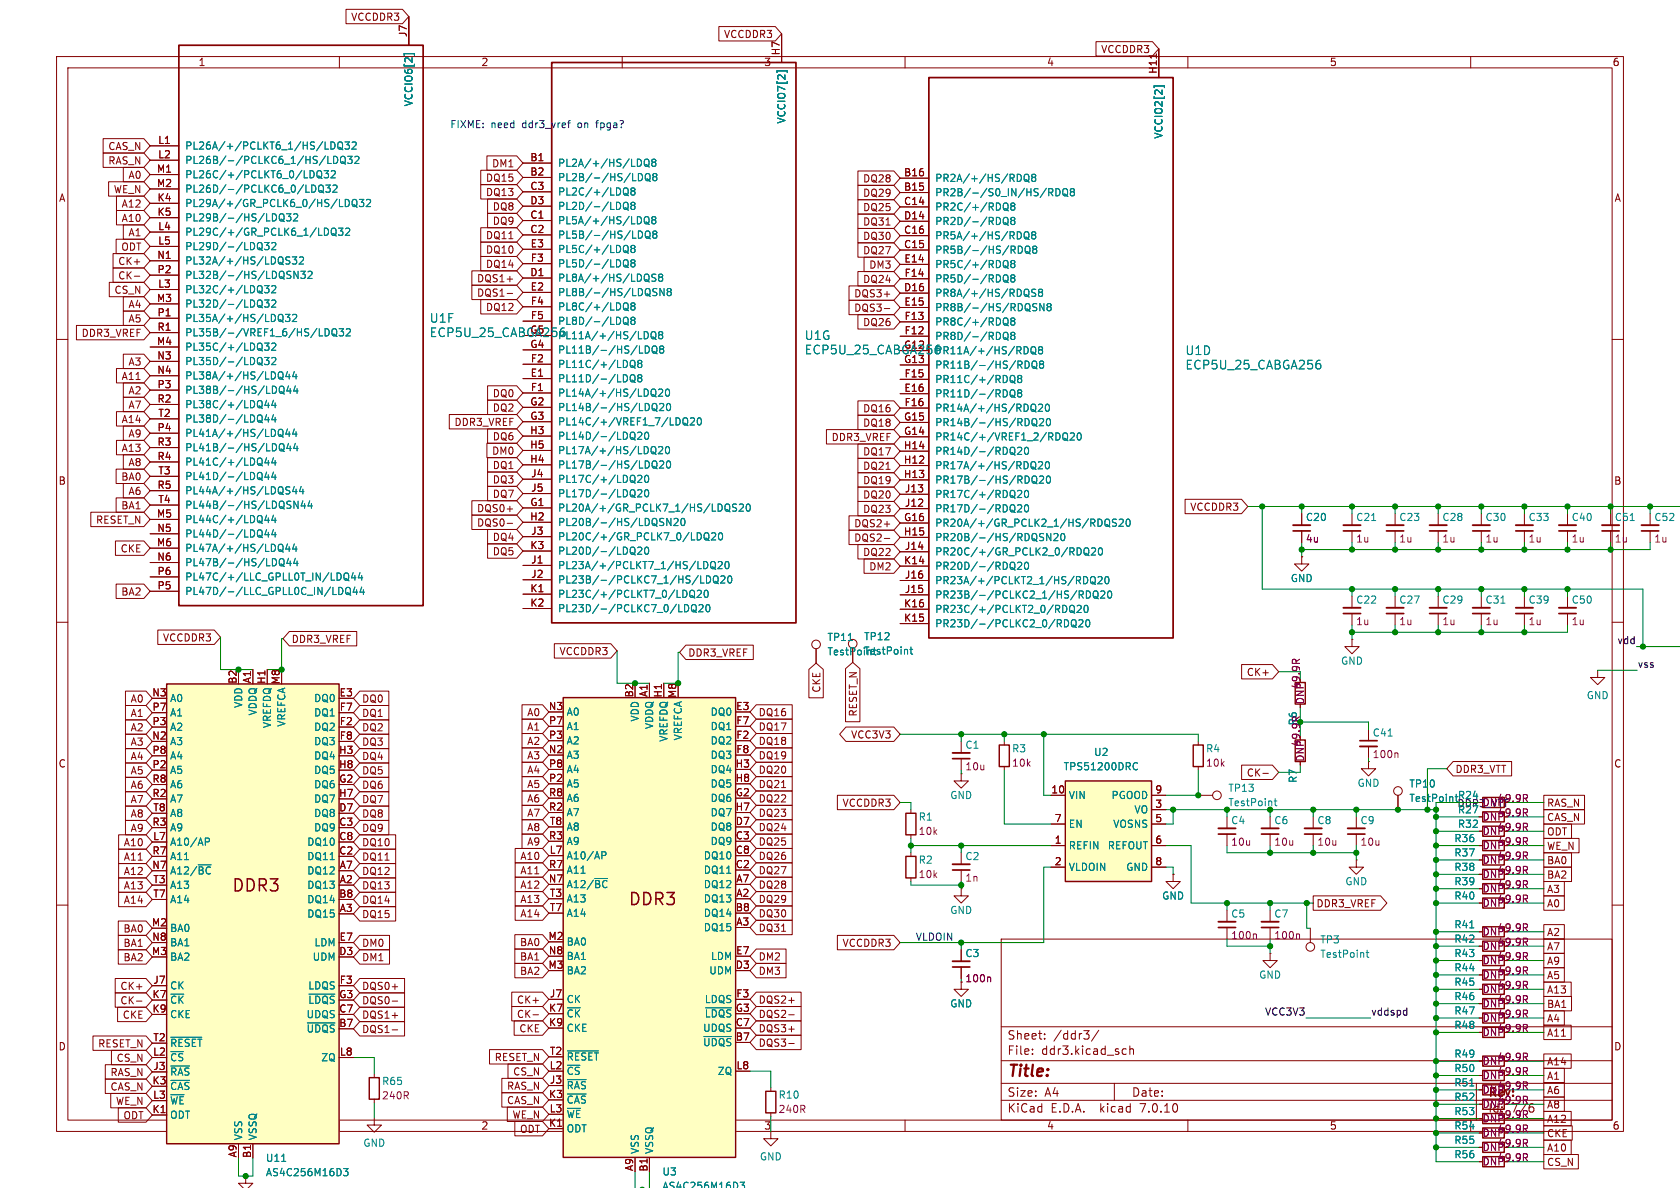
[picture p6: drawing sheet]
<svg xmlns="http://www.w3.org/2000/svg" width="297mm" height="210mm" viewBox="0 0 297 210" stroke-linecap="round" stroke-linejoin="round" font-family="sans-serif">
<defs><g id="words">
<g font-size="3" fill="#840000">
<text x="40.9" y="158">DDR3</text>
<text x="111" y="160.4">DDR3</text>
</g>
<text font-size="2.8" fill="#840000" x="178" y="190.9">Title:</text>
<g font-size="2.1" fill="#008484">
<text x="75.9" y="57.3">U1F</text>
<text x="75.9" y="59.8">ECP5U_25_CABGA256</text>
<text x="142.2" y="60.3">U1G</text>
<text x="142.2" y="62.8">ECP5U_25_CABGA256</text>
<text x="209.5" y="63">U1D</text>
<text x="209.5" y="65.5">ECP5U_25_CABGA256</text>
</g>
<g font-size="2.1" fill="#840000">
<text x="178" y="184">Sheet:</text>
<text x="186.2" y="184">/ddr3/</text>
<text x="178" y="186.7">File:</text>
<text x="184.1" y="186.7">ddr3.kicad_sch</text>
<text x="178" y="196.9">KiCad</text>
<text x="178" y="194.1">Size:</text>
<text x="184.7" y="194.1">A4</text>
<text x="185.7" y="196.9">E.D.A.</text>
<text x="194.6" y="196.9">kicad</text>
<text x="200" y="194.1">Date:</text>
<text x="201.8" y="196.9">7.0.10</text>
</g>
<g font-size="2.1" fill="#840084">
<text x="263" y="196.9">Id:</text>
<text x="267.1" y="196.9">7/6</text>
</g>
<g font-size="1.8" fill="#840000">
<text x="62" y="3.9">VCCDDR3</text>
<text x="35" y="11.9">1</text>
<text x="72" y="6.7" transform="rotate(-90 72 6.7)">J7</text>
<text x="85" y="11.9">2</text>
<text x="127.9" y="6.9">VCCDDR3</text>
<text x="135" y="11.9">3</text>
<text x="137.9" y="9.9" transform="rotate(-90 137.9 9.9)">H7</text>
<text x="185" y="11.9">4</text>
<text x="194.6" y="9.6">VCCDDR3</text>
<text x="235" y="11.9">5</text>
<text x="285" y="11.9">6</text>
<text x="204.6" y="13.2" transform="rotate(-90 204.6 13.2)">H11</text>
<text x="19" y="29.3">RAS_N</text>
<text x="19" y="26.7">CAS_N</text>
<text x="27.9" y="25.5">L1</text>
<text x="27.9" y="28.1">L2</text>
<text x="86.9" y="29.8">DM1</text>
<text x="93.7" y="28.6">B1</text>
<text x="10.3" y="35.9">A</text>
<text x="20" y="34.4">WE_N</text>
<text x="22.6" y="31.8">A0</text>
<text x="27.7" y="30.6">M1</text>
<text x="27.7" y="33.1">M2</text>
<text x="27.7" y="35.7">K4</text>
<text x="85.8" y="34.9">DQ13</text>
<text x="85.8" y="32.3">DQ15</text>
<text x="93.7" y="31.1">B2</text>
<text x="93.7" y="33.7">C3</text>
<text x="152.5" y="35">DQ29</text>
<text x="152.5" y="32.5">DQ28</text>
<text x="159.7" y="33.8">B15</text>
<text x="159.7" y="31.2">B16</text>
<text x="285.3" y="35.9">A</text>
<text x="21.4" y="36.9">A12</text>
<text x="21.4" y="39.4">A10</text>
<text x="22.6" y="42">A1</text>
<text x="27.7" y="38.2">K5</text>
<text x="27.9" y="40.8">L4</text>
<text x="87" y="37.4">DQ8</text>
<text x="87" y="39.9">DQ9</text>
<text x="93.7" y="38.7">C1</text>
<text x="93.7" y="41.3">C2</text>
<text x="93.7" y="36.2">D3</text>
<text x="152.5" y="40.1">DQ31</text>
<text x="152.5" y="37.5">DQ25</text>
<text x="159.7" y="36.3">C14</text>
<text x="159.7" y="41.4">C16</text>
<text x="159.7" y="38.9">D14</text>
<text x="20.8" y="47.1">CK+</text>
<text x="21.3" y="44.5">ODT</text>
<text x="27.7" y="45.8">N1</text>
<text x="27.9" y="43.3">L5</text>
<text x="85.8" y="45">DQ10</text>
<text x="85.8" y="42.5">DQ11</text>
<text x="85.8" y="47.6">DQ14</text>
<text x="93.7" y="43.8">E3</text>
<text x="93.7" y="46.4">F3</text>
<text x="152.5" y="45.2">DQ27</text>
<text x="152.5" y="42.6">DQ30</text>
<text x="153.6" y="47.7">DM3</text>
<text x="159.7" y="43.9">C15</text>
<text x="159.8" y="46.5">E14</text>
<text x="20.1" y="52.1">CS_N</text>
<text x="20.8" y="49.6">CK-</text>
<text x="27.7" y="53.5">M3</text>
<text x="27.7" y="48.4">P2</text>
<text x="27.9" y="50.9">L3</text>
<text x="84.2" y="52.6">DQS1-</text>
<text x="84.2" y="50.1">DQS1+</text>
<text x="93.7" y="48.9">D1</text>
<text x="93.7" y="51.4">E2</text>
<text x="93.7" y="54">F4</text>
<text x="150.9" y="52.8">DQS3+</text>
<text x="152.5" y="50.2">DQ24</text>
<text x="159.7" y="51.6">D16</text>
<text x="159.8" y="49">F14</text>
<text x="14.3" y="59.8">DDR3_VREF</text>
<text x="22.6" y="57.2">A5</text>
<text x="22.6" y="54.7">A4</text>
<text x="27.7" y="56">P1</text>
<text x="27.7" y="58.5">R1</text>
<text x="85.8" y="55.2">DQ12</text>
<text x="93.7" y="56.5">F5</text>
<text x="150.9" y="55.3">DQS3-</text>
<text x="152.5" y="57.9">DQ26</text>
<text x="159.8" y="54.1">E15</text>
<text x="159.8" y="59.2">F12</text>
<text x="159.8" y="56.6">F13</text>
<text x="22.6" y="64.8">A3</text>
<text x="27.7" y="61.1">M4</text>
<text x="27.7" y="63.6">N3</text>
<text x="93.7" y="61.6">G4</text>
<text x="93.7" y="64.1">F2</text>
<text x="21.4" y="67.4">A11</text>
<text x="22.6" y="69.9">A2</text>
<text x="27.7" y="66.2">N4</text>
<text x="27.7" y="68.7">P3</text>
<text x="27.7" y="71.2">R2</text>
<text x="87" y="70.4">DQ0</text>
<text x="93.7" y="71.8">G2</text>
<text x="93.7" y="66.7">E1</text>
<text x="93.7" y="69.2">F1</text>
<text x="159.8" y="69.3">E16</text>
<text x="159.8" y="66.8">F15</text>
<text x="159.8" y="71.9">F16</text>
<text x="21.4" y="75">A14</text>
<text x="22.6" y="77.5">A9</text>
<text x="22.6" y="72.5">A7</text>
<text x="27.7" y="76.3">P4</text>
<text x="27.9" y="73.8">T2</text>
<text x="80.2" y="75.5">DDR3_VREF</text>
<text x="87" y="73">DQ2</text>
<text x="93.6" y="76.8">H3</text>
<text x="93.7" y="74.3">G3</text>
<text x="152.5" y="75.6">DQ18</text>
<text x="152.5" y="73.1">DQ16</text>
<text x="159.7" y="77">G14</text>
<text x="159.7" y="74.4">G15</text>
<text x="21.4" y="80.1">A13</text>
<text x="22.6" y="82.6">A8</text>
<text x="27.7" y="78.9">R3</text>
<text x="27.7" y="81.4">R4</text>
<text x="27.9" y="83.9">T3</text>
<text x="86.9" y="80.6">DM0</text>
<text x="87" y="78">DQ6</text>
<text x="87" y="83.1">DQ1</text>
<text x="93.6" y="81.9">H4</text>
<text x="93.6" y="79.4">H5</text>
<text x="146.9" y="78.2">DDR3_VREF</text>
<text x="152.5" y="83.3">DQ21</text>
<text x="152.5" y="80.7">DQ17</text>
<text x="159.7" y="82">H12</text>
<text x="159.7" y="79.5">H14</text>
<text x="10.3" y="85.9">B</text>
<text x="21.3" y="85.2">BA0</text>
<text x="22.6" y="87.7">A6</text>
<text x="27.7" y="86.5">R5</text>
<text x="27.9" y="89">T4</text>
<text x="87" y="85.7">DQ3</text>
<text x="87" y="88.2">DQ7</text>
<text x="93.7" y="89.5">G1</text>
<text x="93.8" y="84.5">J4</text>
<text x="93.8" y="87">J5</text>
<text x="152.5" y="88.3">DQ20</text>
<text x="152.5" y="85.8">DQ19</text>
<text x="159.7" y="84.6">H13</text>
<text x="159.9" y="89.7">J12</text>
<text x="159.9" y="87.1">J13</text>
<text x="285.3" y="85.9">B</text>
<text x="16.9" y="92.8">RESET_N</text>
<text x="21.3" y="90.2">BA1</text>
<text x="27.7" y="91.6">M5</text>
<text x="27.7" y="94.1">N5</text>
<text x="84.2" y="93.3">DQS0-</text>
<text x="84.2" y="90.7">DQS0+</text>
<text x="87" y="95.8">DQ4</text>
<text x="93.6" y="92.1">H2</text>
<text x="93.8" y="94.6">J3</text>
<text x="150.9" y="96">DQS2-</text>
<text x="150.9" y="93.4">DQS2+</text>
<text x="152.5" y="90.9">DQ23</text>
<text x="159.7" y="94.7">H15</text>
<text x="159.7" y="92.2">G16</text>
<text x="210.3" y="90.5">VCCDDR3</text>
<text x="21.2" y="97.9">CKE</text>
<text x="27.7" y="96.6">M6</text>
<text x="27.7" y="99.2">N6</text>
<text x="27.7" y="101.7">P6</text>
<text x="87" y="98.4">DQ5</text>
<text x="93.7" y="97.2">K3</text>
<text x="93.8" y="99.7">J1</text>
<text x="152.5" y="98.5">DQ22</text>
<text x="153.6" y="101">DM2</text>
<text x="159.7" y="99.8">K14</text>
<text x="159.9" y="97.3">J14</text>
<text x="21.3" y="105.5">BA2</text>
<text x="27.7" y="104.3">P5</text>
<text x="93.7" y="104.8">K1</text>
<text x="93.7" y="107.3">K2</text>
<text x="93.8" y="102.2">J2</text>
<text x="159.7" y="107.4">K16</text>
<text x="159.9" y="104.9">J15</text>
<text x="159.9" y="102.4">J16</text>
<text x="28.7" y="113.6">VCCDDR3</text>
<text x="51.5" y="113.9">DDR3_VREF</text>
<text x="159.7" y="110">K15</text>
<text x="98.8" y="116">VCCDDR3</text>
<text x="121.6" y="116.3">DDR3_VREF</text>
<text x="220.3" y="119.7">CK+</text>
<text x="23" y="124.4">A0</text>
<text x="26.8" y="123.2">N3</text>
<text x="26.9" y="125.7">P7</text>
<text x="41.9" y="121" transform="rotate(-90 41.9 121)">B2</text>
<text x="44.4" y="120.9" transform="rotate(-90 44.4 120.9)">A1</text>
<text x="47" y="121" transform="rotate(-90 47 121)">H1</text>
<text x="49.5" y="121.1" transform="rotate(-90 49.5 121.1)">M8</text>
<text x="59.9" y="123.2">E3</text>
<text x="60" y="125.7">F7</text>
<text x="63.9" y="124.4">DQ0</text>
<text x="96.9" y="125.6">N3</text>
<text x="112" y="123.4" transform="rotate(-90 112 123.4)">B2</text>
<text x="114.6" y="123.3" transform="rotate(-90 114.6 123.3)">A1</text>
<text x="117.1" y="123.4" transform="rotate(-90 117.1 123.4)">H1</text>
<text x="119.6" y="123.5" transform="rotate(-90 119.6 123.5)">M8</text>
<text x="130" y="125.6">E3</text>
<text x="145.2" y="122.5" transform="rotate(-90 145.2 122.5)">CKE</text>
<text x="230" y="121.9" transform="rotate(-90 230 121.9)">49.9R</text>
<text x="23" y="126.9">A1</text>
<text x="23" y="129.5">A2</text>
<text x="26.8" y="130.8">N2</text>
<text x="26.9" y="128.3">P3</text>
<text x="60" y="128.3">F2</text>
<text x="60" y="130.8">F8</text>
<text x="63.9" y="126.9">DQ1</text>
<text x="63.9" y="129.5">DQ2</text>
<text x="93.1" y="126.8">A0</text>
<text x="93.1" y="131.9">A2</text>
<text x="93.1" y="129.4">A1</text>
<text x="97" y="130.7">P3</text>
<text x="97" y="128.1">P7</text>
<text x="130.1" y="130.7">F2</text>
<text x="130.1" y="128.1">F7</text>
<text x="134" y="126.8">DQ16</text>
<text x="134" y="129.4">DQ17</text>
<text x="134" y="131.9">DQ18</text>
<text x="150.4" y="130.7">VCC3V3</text>
<text x="151.7" y="126.8" transform="rotate(-90 151.7 126.8)">RESET_N</text>
<text x="10.3" y="135.9">C</text>
<text x="23" y="132">A3</text>
<text x="23" y="134.6">A4</text>
<text x="23" y="137.1">A5</text>
<text x="26.9" y="135.9">P2</text>
<text x="26.9" y="133.4">P8</text>
<text x="59.8" y="133.4">H3</text>
<text x="59.8" y="135.9">H8</text>
<text x="63.9" y="134.6">DQ4</text>
<text x="63.9" y="132">DQ3</text>
<text x="63.9" y="137.1">DQ5</text>
<text x="93.1" y="134.4">A3</text>
<text x="93.1" y="137">A4</text>
<text x="96.9" y="133.2">N2</text>
<text x="97" y="135.8">P8</text>
<text x="129.9" y="135.8">H3</text>
<text x="130.1" y="133.2">F8</text>
<text x="134" y="137">DQ20</text>
<text x="134" y="134.4">DQ19</text>
<text x="220.3" y="137.5">CK-</text>
<text x="257.2" y="136.8">DDR3_VTT</text>
<text x="285.3" y="135.9">C</text>
<text x="23" y="142.2">A7</text>
<text x="23" y="139.6">A6</text>
<text x="26.9" y="141">R2</text>
<text x="26.9" y="138.4">R8</text>
<text x="27" y="143.5">T8</text>
<text x="59.8" y="141">H7</text>
<text x="59.9" y="138.4">G2</text>
<text x="59.9" y="143.5">D7</text>
<text x="63.9" y="142.2">DQ7</text>
<text x="63.9" y="139.6">DQ6</text>
<text x="93.1" y="139.5">A5</text>
<text x="93.1" y="142.1">A6</text>
<text x="97" y="138.3">P2</text>
<text x="97" y="143.4">R2</text>
<text x="97" y="140.8">R8</text>
<text x="129.9" y="143.4">H7</text>
<text x="129.9" y="138.3">H8</text>
<text x="130" y="140.8">G2</text>
<text x="134" y="139.5">DQ21</text>
<text x="134" y="142.1">DQ22</text>
<text x="148.9" y="142.8">VCCDDR3</text>
<text x="185.8" y="140.3">10</text>
<text x="204.1" y="142.9">3</text>
<text x="204.1" y="140.3">9</text>
<text x="257.6" y="142.8">DDR3_VTT</text>
<text x="264.7" y="142">49.9R</text>
<text x="273.4" y="142.8">RAS_N</text>
<text x="21.8" y="149.8">A10</text>
<text x="23" y="144.7">A8</text>
<text x="23" y="147.3">A9</text>
<text x="26.9" y="146.1">R3</text>
<text x="27" y="148.6">L7</text>
<text x="59.9" y="146.1">C3</text>
<text x="59.9" y="148.6">C8</text>
<text x="63.9" y="144.7">DQ8</text>
<text x="63.9" y="149.8">DQ10</text>
<text x="63.9" y="147.3">DQ9</text>
<text x="93.1" y="149.7">A9</text>
<text x="93.1" y="147.1">A8</text>
<text x="93.1" y="144.6">A7</text>
<text x="97" y="148.5">R3</text>
<text x="97.1" y="145.9">T8</text>
<text x="130" y="148.5">C3</text>
<text x="130" y="145.9">D7</text>
<text x="134" y="149.7">DQ25</text>
<text x="134" y="147.1">DQ24</text>
<text x="134" y="144.6">DQ23</text>
<text x="186.4" y="149.2">1</text>
<text x="186.4" y="145.4">7</text>
<text x="204.1" y="145.4">5</text>
<text x="204.1" y="149.2">6</text>
<text x="264.7" y="149.6">49.9R</text>
<text x="264.7" y="144.5">49.9R</text>
<text x="264.7" y="147.1">49.9R</text>
<text x="273.4" y="147.9">ODT</text>
<text x="273.4" y="145.4">CAS_N</text>
<text x="21.8" y="154.9">A12</text>
<text x="21.8" y="152.3">A11</text>
<text x="26.8" y="153.7">N7</text>
<text x="26.9" y="151.1">R7</text>
<text x="59.9" y="151.1">C2</text>
<text x="60" y="153.7">A7</text>
<text x="63.9" y="154.9">DQ12</text>
<text x="63.9" y="152.3">DQ11</text>
<text x="91.9" y="152.2">A10</text>
<text x="91.9" y="154.8">A11</text>
<text x="97" y="153.5">R7</text>
<text x="97.1" y="151">L7</text>
<text x="130" y="153.5">C2</text>
<text x="130" y="151">C8</text>
<text x="134" y="152.2">DQ26</text>
<text x="134" y="154.8">DQ27</text>
<text x="186.4" y="153">2</text>
<text x="204.1" y="153">8</text>
<text x="264.7" y="152.2">49.9R</text>
<text x="264.7" y="154.7">49.9R</text>
<text x="273.4" y="153">BA0</text>
<text x="273.4" y="155.5">BA2</text>
<text x="273.4" y="150.4">WE_N</text>
<text x="21.8" y="157.4">A13</text>
<text x="21.8" y="160">A14</text>
<text x="27" y="156.2">T3</text>
<text x="27" y="158.8">T7</text>
<text x="59.9" y="158.8">B8</text>
<text x="60" y="156.2">A2</text>
<text x="60" y="161.3">A3</text>
<text x="63.9" y="157.4">DQ13</text>
<text x="63.9" y="160">DQ14</text>
<text x="91.9" y="159.8">A13</text>
<text x="91.9" y="157.3">A12</text>
<text x="96.9" y="156.1">N7</text>
<text x="97.1" y="158.6">T3</text>
<text x="97.1" y="161.2">T7</text>
<text x="130" y="161.2">B8</text>
<text x="130.1" y="158.6">A2</text>
<text x="130.1" y="156.1">A7</text>
<text x="134" y="159.8">DQ29</text>
<text x="134" y="157.3">DQ28</text>
<text x="232.6" y="160.6">DDR3_VREF</text>
<text x="264.7" y="157.2">49.9R</text>
<text x="264.7" y="159.8">49.9R</text>
<text x="273.4" y="160.6">A0</text>
<text x="273.4" y="158.1">A3</text>
<text x="21.7" y="165">BA0</text>
<text x="21.7" y="167.6">BA1</text>
<text x="26.8" y="163.8">M2</text>
<text x="26.8" y="166.4">N8</text>
<text x="59.9" y="166.4">E7</text>
<text x="63.9" y="167.6">DM0</text>
<text x="63.9" y="162.5">DQ15</text>
<text x="91.8" y="167.5">BA0</text>
<text x="91.9" y="162.4">A14</text>
<text x="96.9" y="166.2">M2</text>
<text x="130.1" y="163.7">A3</text>
<text x="134" y="162.4">DQ30</text>
<text x="134" y="164.9">DQ31</text>
<text x="148.9" y="167.6">VCCDDR3</text>
<text x="264.7" y="167.4">49.9R</text>
<text x="264.7" y="164.9">49.9R</text>
<text x="273.4" y="165.7">A2</text>
<text x="21.7" y="170.1">BA2</text>
<text x="26.8" y="168.9">M3</text>
<text x="27" y="174">J7</text>
<text x="59.9" y="168.9">D3</text>
<text x="60" y="174">F3</text>
<text x="63.9" y="170.1">DM1</text>
<text x="91.8" y="172.5">BA2</text>
<text x="91.8" y="170">BA1</text>
<text x="96.9" y="171.3">M3</text>
<text x="96.9" y="168.8">N8</text>
<text x="130" y="171.3">D3</text>
<text x="130" y="168.8">E7</text>
<text x="134" y="172.5">DM3</text>
<text x="134" y="170">DM2</text>
<text x="264.7" y="172.5">49.9R</text>
<text x="264.7" y="169.9">49.9R</text>
<text x="273.4" y="173.3">A5</text>
<text x="273.4" y="170.8">A9</text>
<text x="273.4" y="168.2">A7</text>
<text x="21.2" y="177.7">CK-</text>
<text x="21.2" y="175.2">CK+</text>
<text x="26.9" y="176.5">K7</text>
<text x="26.9" y="179.1">K9</text>
<text x="59.9" y="179.1">C7</text>
<text x="59.9" y="176.5">G3</text>
<text x="63.9" y="175.2">DQS0+</text>
<text x="63.9" y="177.7">DQS0-</text>
<text x="91.3" y="177.6">CK+</text>
<text x="97" y="178.9">K7</text>
<text x="97.1" y="176.4">J7</text>
<text x="130" y="178.9">G3</text>
<text x="130.1" y="176.4">F3</text>
<text x="134" y="177.6">DQS2+</text>
<text x="264.7" y="177.6">49.9R</text>
<text x="264.7" y="175">49.9R</text>
<text x="273.4" y="175.8">A13</text>
<text x="273.4" y="178.4">BA1</text>
<text x="10.3" y="185.9">D</text>
<text x="17.2" y="185.4">RESET_N</text>
<text x="21.6" y="180.3">CKE</text>
<text x="27" y="184.2">T2</text>
<text x="59.9" y="181.6">B7</text>
<text x="63.9" y="180.3">DQS1+</text>
<text x="63.9" y="182.8">DQS1-</text>
<text x="91.3" y="180.2">CK-</text>
<text x="91.7" y="182.7">CKE</text>
<text x="97" y="181.5">K9</text>
<text x="130" y="184">B7</text>
<text x="130" y="181.5">C7</text>
<text x="134" y="185.2">DQS3-</text>
<text x="134" y="182.7">DQS3+</text>
<text x="134" y="180.2">DQS2-</text>
<text x="264.7" y="182.6">49.9R</text>
<text x="264.7" y="180.1">49.9R</text>
<text x="273.4" y="180.9">A4</text>
<text x="273.4" y="183.5">A11</text>
<text x="285.3" y="185.9">D</text>
<text x="19.4" y="190.4">RAS_N</text>
<text x="20.5" y="187.9">CS_N</text>
<text x="26.9" y="191.8">K3</text>
<text x="27" y="186.7">L2</text>
<text x="27" y="189.2">J3</text>
<text x="60" y="186.7">L8</text>
<text x="87.4" y="187.8">RESET_N</text>
<text x="90.6" y="190.3">CS_N</text>
<text x="97.1" y="189.1">L2</text>
<text x="97.1" y="186.6">T2</text>
<text x="97.1" y="191.6">J3</text>
<text x="130.1" y="189.1">L8</text>
<text x="264.7" y="187.7">49.9R</text>
<text x="264.7" y="190.3">49.9R</text>
<text x="273.4" y="188.5">A14</text>
<text x="273.4" y="191.1">A1</text>
<text x="19.4" y="193">CAS_N</text>
<text x="20.4" y="195.5">WE_N</text>
<text x="26.9" y="196.9">K1</text>
<text x="27" y="194.3">L3</text>
<text x="89.5" y="195.4">CAS_N</text>
<text x="89.5" y="192.9">RAS_N</text>
<text x="90.5" y="197.9">WE_N</text>
<text x="97" y="194.2">K3</text>
<text x="97.1" y="196.7">L3</text>
<text x="264.7" y="197.9">49.9R</text>
<text x="264.7" y="192.8">49.9R</text>
<text x="264.7" y="195.3">49.9R</text>
<text x="273.4" y="193.6">A6</text>
<text x="273.4" y="196.2">A8</text>
<text x="21.7" y="198.1">ODT</text>
<text x="85" y="199.9">2</text>
<text x="91.8" y="200.5">ODT</text>
<text x="97" y="199.3">K1</text>
<text x="135" y="199.9">3</text>
<text x="185" y="199.9">4</text>
<text x="235" y="199.9">5</text>
<text x="264.7" y="203">49.9R</text>
<text x="264.7" y="200.4">49.9R</text>
<text x="273.4" y="198.7">A12</text>
<text x="273.4" y="201.2">CKE</text>
<text x="273.4" y="203.8">A10</text>
<text x="285" y="199.9">6</text>
<text x="41.9" y="204.7" transform="rotate(-90 41.9 204.7)">A9</text>
<text x="44.4" y="204.8" transform="rotate(-90 44.4 204.8)">B1</text>
<text x="112" y="207.1" transform="rotate(-90 112 207.1)">A9</text>
<text x="114.6" y="207.2" transform="rotate(-90 114.6 207.2)">B1</text>
<text x="264.7" y="205.5">49.9R</text>
<text x="273.4" y="206.3">CS_N</text>
</g>
<g font-size="1.8" fill="#008484">
<text x="73.1" y="18.9" transform="rotate(-90 73.1 18.9)">VCCIO6[2]</text>
<text x="139" y="21.9" transform="rotate(-90 139 21.9)">VCCIO7[2]</text>
<text x="32.6" y="26.6">PL26A/+/PCLKT6_1/HS/LDQ32</text>
<text x="32.6" y="29.2">PL26B/-/PCLKC6_1/HS/LDQ32</text>
<text x="98.6" y="29.7">PL2A/+/HS/LDQ8</text>
<text x="205.7" y="24.6" transform="rotate(-90 205.7 24.6)">VCCIO2[2]</text>
<text x="32.6" y="31.7">PL26C/+/PCLKT6_0/LDQ32</text>
<text x="32.6" y="34.3">PL26D/-/PCLKC6_0/LDQ32</text>
<text x="98.6" y="32.2">PL2B/-/HS/LDQ8</text>
<text x="98.6" y="34.8">PL2C/+/LDQ8</text>
<text x="165.2" y="34.9">PR2B/-/S0_IN/HS/RDQ8</text>
<text x="165.2" y="32.4">PR2A/+/HS/RDQ8</text>
<text x="32.6" y="36.8">PL29A/+/GR_PCLK6_0/HS/LDQ32</text>
<text x="32.6" y="39.3">PL29B/-/HS/LDQ32</text>
<text x="32.6" y="41.9">PL29C/+/GR_PCLK6_1/LDQ32</text>
<text x="98.6" y="39.9">PL5A/+/HS/LDQ8</text>
<text x="98.6" y="37.3">PL2D/-/LDQ8</text>
<text x="165.2" y="37.4">PR2C/+/RDQ8</text>
<text x="165.2" y="40">PR2D/-/RDQ8</text>
<text x="32.6" y="44.4">PL29D/-/LDQ32</text>
<text x="32.6" y="47">PL32A/+/HS/LDQS32</text>
<text x="98.6" y="42.4">PL5B/-/HS/LDQ8</text>
<text x="98.6" y="44.9">PL5C/+/LDQ8</text>
<text x="98.6" y="47.5">PL5D/-/LDQ8</text>
<text x="165.2" y="45.1">PR5B/-/HS/RDQ8</text>
<text x="165.2" y="42.5">PR5A/+/HS/RDQ8</text>
<text x="165.2" y="47.6">PR5C/+/RDQ8</text>
<text x="32.6" y="52">PL32C/+/LDQ32</text>
<text x="32.6" y="49.5">PL32B/-/HS/LDQSN32</text>
<text x="98.6" y="50">PL8A/+/HS/LDQS8</text>
<text x="98.6" y="52.6">PL8B/-/HS/LDQSN8</text>
<text x="165.2" y="52.7">PR8A/+/HS/RDQS8</text>
<text x="165.2" y="50.1">PR5D/-/RDQ8</text>
<text x="32.6" y="54.6">PL32D/-/LDQ32</text>
<text x="32.6" y="57.1">PL35A/+/HS/LDQ32</text>
<text x="32.6" y="59.7">PL35B/-/VREF1_6/HS/LDQ32</text>
<text x="93.7" y="59.1">G5</text>
<text x="98.6" y="55.1">PL8C/+/LDQ8</text>
<text x="98.6" y="57.6">PL8D/-/LDQ8</text>
<text x="165.2" y="55.2">PR8B/-/HS/RDQSN8</text>
<text x="165.2" y="57.8">PR8C/+/RDQ8</text>
<text x="32.6" y="62.2">PL35C/+/LDQ32</text>
<text x="32.6" y="64.7">PL35D/-/LDQ32</text>
<text x="98.6" y="65.3">PL11C/+/LDQ8</text>
<text x="98.6" y="62.7">PL11B/-/HS/LDQ8</text>
<text x="98.6" y="60.2">PL11A/+/HS/LDQ8</text>
<text x="159.7" y="61.7">G12</text>
<text x="159.7" y="64.3">G13</text>
<text x="165.2" y="60.3">PR8D/-/RDQ8</text>
<text x="165.2" y="62.8">PR11A/+/HS/RDQ8</text>
<text x="165.2" y="65.4">PR11B/-/HS/RDQ8</text>
<text x="32.6" y="67.3">PL38A/+/HS/LDQ44</text>
<text x="32.6" y="69.8">PL38B/-/HS/LDQ44</text>
<text x="98.6" y="67.8">PL11D/-/LDQ8</text>
<text x="98.6" y="70.3">PL14A/+/HS/LDQ20</text>
<text x="165.2" y="70.5">PR11D/-/RDQ8</text>
<text x="165.2" y="67.9">PR11C/+/RDQ8</text>
<text x="32.6" y="77.4">PL41A/+/HS/LDQ44</text>
<text x="32.6" y="72.4">PL38C/+/LDQ44</text>
<text x="32.6" y="74.9">PL38D/-/LDQ44</text>
<text x="98.6" y="72.9">PL14B/-/HS/LDQ20</text>
<text x="98.6" y="75.4">PL14C/+/VREF1_7/LDQ20</text>
<text x="98.6" y="78">PL14D/-/LDQ20</text>
<text x="165.2" y="73">PR14A/+/HS/RDQ20</text>
<text x="165.2" y="75.5">PR14B/-/HS/RDQ20</text>
<text x="32.6" y="80">PL41B/-/HS/LDQ44</text>
<text x="32.6" y="82.5">PL41C/+/LDQ44</text>
<text x="98.6" y="83">PL17B/-/HS/LDQ20</text>
<text x="98.6" y="80.5">PL17A/+/HS/LDQ20</text>
<text x="165.2" y="78.1">PR14C/+/VREF1_2/RDQ20</text>
<text x="165.2" y="83.2">PR17A/+/HS/RDQ20</text>
<text x="165.2" y="80.6">PR14D/-/RDQ20</text>
<text x="32.6" y="87.6">PL44A/+/HS/LDQS44</text>
<text x="32.6" y="85.1">PL41D/-/LDQ44</text>
<text x="98.6" y="85.6">PL17C/+/LDQ20</text>
<text x="98.6" y="88.1">PL17D/-/LDQ20</text>
<text x="165.2" y="85.7">PR17B/-/HS/RDQ20</text>
<text x="165.2" y="88.2">PR17C/+/RDQ20</text>
<text x="32.6" y="92.7">PL44C/+/LDQ44</text>
<text x="32.6" y="95.2">PL44D/-/LDQ44</text>
<text x="32.6" y="90.1">PL44B/-/HS/LDQSN44</text>
<text x="98.6" y="90.7">PL20A/+/GR_PCLK7_1/HS/LDQS20</text>
<text x="98.6" y="93.2">PL20B/-/HS/LDQSN20</text>
<text x="98.6" y="95.7">PL20C/+/GR_PCLK7_0/LDQ20</text>
<text x="165.2" y="93.3">PR20A/+/GR_PCLK2_1/HS/RDQS20</text>
<text x="165.2" y="95.9">PR20B/-/HS/RDQSN20</text>
<text x="165.2" y="90.8">PR17D/-/RDQ20</text>
<text x="230.8" y="92.3">C20</text>
<text x="239.7" y="92.3">C21</text>
<text x="247.3" y="92.3">C23</text>
<text x="254.9" y="92.3">C28</text>
<text x="262.5" y="92.3">C30</text>
<text x="270.1" y="92.3">C33</text>
<text x="277.8" y="92.3">C40</text>
<text x="285.4" y="92.3">C51</text>
<text x="292.4" y="92.3">C52</text>
<text x="32.6" y="97.8">PL47A/+/HS/LDQ44</text>
<text x="32.6" y="100.3">PL47B/-/HS/LDQ44</text>
<text x="98.6" y="100.8">PL23A/+/PCLKT7_1/HS/LDQ20</text>
<text x="98.6" y="98.3">PL20D/-/LDQ20</text>
<text x="165.2" y="98.4">PR20C/+/GR_PCLK2_0/RDQ20</text>
<text x="165.2" y="100.9">PR20D/-/RDQ20</text>
<text x="32.6" y="105.4">PL47D/-/LLC_GPLL0C_IN/LDQ44</text>
<text x="32.6" y="102.8">PL47C/+/LLC_GPLL0T_IN/LDQ44</text>
<text x="98.6" y="103.4">PL23B/-/PCLKC7_1/HS/LDQ20</text>
<text x="98.6" y="105.9">PL23C/+/PCLKT7_0/LDQ20</text>
<text x="165.2" y="106">PR23B/-/PCLKC2_1/HS/RDQ20</text>
<text x="165.2" y="103.5">PR23A/+/PCLKT2_1/HS/RDQ20</text>
<text x="228.1" y="103.1">GND</text>
<text x="239.7" y="106.9">C22</text>
<text x="247.3" y="106.9">C27</text>
<text x="254.9" y="106.9">C29</text>
<text x="262.5" y="106.9">C31</text>
<text x="270.1" y="106.9">C39</text>
<text x="277.8" y="106.9">C50</text>
<text x="98.6" y="108.4">PL23D/-/PCLKC7_0/LDQ20</text>
<text x="146.2" y="113.5">TP11</text>
<text x="152.7" y="113.4">TP12</text>
<text x="165.2" y="111.1">PR23D/-/PCLKC2_0/RDQ20</text>
<text x="165.2" y="108.6">PR23C/+/PCLKT2_0/RDQ20</text>
<text x="146.2" y="116.1">TestPoint</text>
<text x="152.7" y="115.9">TestPoint</text>
<text x="237" y="117.7">GND</text>
<text x="30" y="124.3">A0</text>
<text x="43" y="125.2" transform="rotate(-90 43 125.2)">VDD</text>
<text x="55.4" y="124.3">DQ0</text>
<text x="280.4" y="123.8">GND</text>
<text x="30" y="131.9">A3</text>
<text x="30" y="129.4">A2</text>
<text x="30" y="126.8">A1</text>
<text x="45.6" y="126.6" transform="rotate(-90 45.6 126.6)">VDDQ</text>
<text x="48.1" y="128.8" transform="rotate(-90 48.1 128.8)">VREFDQ</text>
<text x="50.6" y="128.6" transform="rotate(-90 50.6 128.6)">VREFCA</text>
<text x="55.4" y="129.4">DQ2</text>
<text x="55.4" y="126.8">DQ1</text>
<text x="55.4" y="131.9">DQ3</text>
<text x="100.1" y="126.7">A0</text>
<text x="100.1" y="131.8">A2</text>
<text x="100.1" y="129.3">A1</text>
<text x="113.1" y="127.7" transform="rotate(-90 113.1 127.7)">VDD</text>
<text x="115.7" y="129" transform="rotate(-90 115.7 129)">VDDQ</text>
<text x="118.2" y="131.2" transform="rotate(-90 118.2 131.2)">VREFDQ</text>
<text x="120.8" y="131" transform="rotate(-90 120.8 131)">VREFCA</text>
<text x="125.5" y="126.7">DQ0</text>
<text x="125.5" y="131.8">DQ2</text>
<text x="125.5" y="129.3">DQ1</text>
<text x="242.6" y="130.4">C41</text>
<text x="30" y="137">A5</text>
<text x="30" y="134.5">A4</text>
<text x="55.4" y="134.5">DQ4</text>
<text x="55.4" y="137">DQ5</text>
<text x="100.1" y="134.3">A3</text>
<text x="100.1" y="136.9">A4</text>
<text x="125.5" y="134.3">DQ3</text>
<text x="125.5" y="136.9">DQ4</text>
<text x="170.6" y="132.6">C1</text>
<text x="178.8" y="133.2">R3</text>
<text x="187.9" y="136.4">TPS51200DRC</text>
<text x="193.3" y="133.8">U2</text>
<text x="213.1" y="133.2">R4</text>
<text x="30" y="142.1">A7</text>
<text x="30" y="139.5">A6</text>
<text x="55.4" y="139.5">DQ6</text>
<text x="55.4" y="142.1">DQ7</text>
<text x="100.1" y="139.4">A5</text>
<text x="100.1" y="142">A6</text>
<text x="125.5" y="142">DQ6</text>
<text x="125.5" y="139.4">DQ5</text>
<text x="167.9" y="141.5">GND</text>
<text x="188.8" y="141.5">VIN</text>
<text x="196.4" y="141.5">PGOOD</text>
<text x="200.5" y="144">VO</text>
<text x="217.1" y="142.7">TestPoint</text>
<text x="217.1" y="140.2">TP13</text>
<text x="229.5" y="138.5" transform="rotate(-90 229.5 138.5)">R7</text>
<text x="239.9" y="139.3">GND</text>
<text x="249.1" y="142">TestPoint</text>
<text x="249.1" y="139.4">TP10</text>
<text x="257.6" y="144">R27</text>
<text x="257.6" y="141.5">R24</text>
<text x="30" y="149.7">A10/AP</text>
<text x="30" y="147.2">A9</text>
<text x="30" y="144.6">A8</text>
<text x="54.2" y="149.7">DQ10</text>
<text x="55.4" y="147.2">DQ9</text>
<text x="55.4" y="144.6">DQ8</text>
<text x="100.1" y="144.5">A7</text>
<text x="100.1" y="149.6">A9</text>
<text x="100.1" y="147">A8</text>
<text x="125.5" y="144.5">DQ7</text>
<text x="125.5" y="149.6">DQ9</text>
<text x="125.5" y="147">DQ8</text>
<text x="162.3" y="145.3">R1</text>
<text x="188.8" y="146.5">EN</text>
<text x="196.7" y="146.5">VOSNS</text>
<text x="217.6" y="145.9">C4</text>
<text x="225.2" y="145.9">C6</text>
<text x="232.8" y="145.9">C8</text>
<text x="240.4" y="145.9">C9</text>
<text x="257" y="149.1">R36</text>
<text x="257.6" y="146.5">R32</text>
<text x="30" y="154.8">A12/~{BC}</text>
<text x="30" y="152.2">A11</text>
<text x="54.2" y="154.8">DQ12</text>
<text x="54.2" y="152.2">DQ11</text>
<text x="100.1" y="152.1">A10/AP</text>
<text x="100.1" y="154.7">A11</text>
<text x="124.3" y="154.7">DQ11</text>
<text x="124.3" y="152.1">DQ10</text>
<text x="162.3" y="152.9">R2</text>
<text x="170.6" y="152.2">C2</text>
<text x="188.8" y="150.3">REFIN</text>
<text x="188.8" y="154.2">VLDOIN</text>
<text x="195.7" y="150.3">REFOUT</text>
<text x="199" y="154.2">GND</text>
<text x="257" y="151.6">R37</text>
<text x="257" y="154.2">R38</text>
<text x="30" y="157.3">A13</text>
<text x="30" y="159.9">A14</text>
<text x="54.2" y="157.3">DQ13</text>
<text x="54.2" y="159.9">DQ14</text>
<text x="100.1" y="157.2">A12/~{BC}</text>
<text x="100.1" y="159.7">A13</text>
<text x="124.3" y="159.7">DQ13</text>
<text x="124.3" y="157.2">DQ12</text>
<text x="167.9" y="161.8">GND</text>
<text x="205.4" y="159.2">GND</text>
<text x="237.7" y="156.7">GND</text>
<text x="257" y="156.7">R39</text>
<text x="257" y="159.2">R40</text>
<text x="30" y="164.9">BA0</text>
<text x="30" y="167.5">BA1</text>
<text x="54.2" y="162.4">DQ15</text>
<text x="55.5" y="167.5">LDM</text>
<text x="100.1" y="162.3">A14</text>
<text x="100.1" y="167.4">BA0</text>
<text x="124.3" y="164.8">DQ15</text>
<text x="124.3" y="162.3">DQ14</text>
<text x="217.6" y="162.4">C5</text>
<text x="225.2" y="162.4">C7</text>
<text x="233.3" y="167">TP3</text>
<text x="257" y="166.9">R42</text>
<text x="257" y="164.3">R41</text>
<text x="30" y="170">BA2</text>
<text x="55.2" y="170">UDM</text>
<text x="100.1" y="172.4">BA2</text>
<text x="100.1" y="169.9">BA1</text>
<text x="125.3" y="172.4">UDM</text>
<text x="125.6" y="169.9">LDM</text>
<text x="170.6" y="169.4">C3</text>
<text x="222.5" y="173.2">GND</text>
<text x="233.3" y="169.5">TestPoint</text>
<text x="257" y="171.9">R44</text>
<text x="257" y="169.4">R43</text>
<text x="30" y="175.1">CK</text>
<text x="30" y="177.6">~{CK}</text>
<text x="54.4" y="175.1">LDQS</text>
<text x="54.4" y="177.6">~{LDQS}</text>
<text x="100.1" y="177.5">CK</text>
<text x="124.5" y="177.5">LDQS</text>
<text x="167.9" y="178.3">GND</text>
<text x="257" y="179.6">R47</text>
<text x="257" y="177">R46</text>
<text x="257" y="174.5">R45</text>
<text x="30" y="185.3">~{RESET}</text>
<text x="30" y="180.2">CKE</text>
<text x="54.1" y="182.7">~{UDQS}</text>
<text x="54.1" y="180.2">UDQS</text>
<text x="100.1" y="180.1">~{CK}</text>
<text x="100.1" y="182.6">CKE</text>
<text x="124.2" y="185.1">~{UDQS}</text>
<text x="124.2" y="182.6">UDQS</text>
<text x="124.5" y="180.1">~{LDQS}</text>
<text x="257" y="182.1">R48</text>
<text x="30" y="187.8">~{CS}</text>
<text x="30" y="190.3">~{RAS}</text>
<text x="56.7" y="187.8">ZQ</text>
<text x="67.4" y="192">R65</text>
<text x="100.1" y="190.2">~{CS}</text>
<text x="100.1" y="187.7">~{RESET}</text>
<text x="126.8" y="190.2">ZQ</text>
<text x="257" y="187.2">R49</text>
<text x="257" y="189.7">R50</text>
<text x="30" y="198">ODT</text>
<text x="30" y="192.9">~{CAS}</text>
<text x="30" y="195.4">~{WE}</text>
<text x="100.1" y="192.8">~{RAS}</text>
<text x="100.1" y="195.3">~{CAS}</text>
<text x="100.1" y="197.8">~{WE}</text>
<text x="137.6" y="194.4">R10</text>
<text x="257" y="197.3">R53</text>
<text x="257" y="192.3">R51</text>
<text x="257" y="194.8">R52</text>
<text x="43" y="201.7" transform="rotate(-90 43 201.7)">VSS</text>
<text x="45.6" y="201.7" transform="rotate(-90 45.6 201.7)">VSSQ</text>
<text x="64.1" y="202.9">GND</text>
<text x="100.1" y="200.4">ODT</text>
<text x="257" y="202.4">R55</text>
<text x="257" y="199.9">R54</text>
<text x="46.9" y="205.6">U11</text>
<text x="46.9" y="208.1">AS4C256M16D3</text>
<text x="113.1" y="204.1" transform="rotate(-90 113.1 204.1)">VSS</text>
<text x="115.7" y="204.1" transform="rotate(-90 115.7 204.1)">VSSQ</text>
<text x="117" y="208">U3</text>
<text x="134.2" y="205.3">GND</text>
<text x="257" y="205">R56</text>
<text x="117" y="210.5">AS4C256M16D3</text>
</g>
<g font-size="1.8" fill="#0000c2">
<text x="79.5" y="22.7">FIXME:</text>
<text x="86.8" y="22.7">need</text>
<text x="92.4" y="22.7">ddr3_vref</text>
<text x="102.4" y="22.7">on</text>
<text x="105.9" y="22.7">fpga?</text>
<text x="161.8" y="166.4">VLDOIN</text>
</g>
<g font-size="1.8" fill="#840084">
<text x="230.8" y="96.1">4u</text>
<text x="239.6" y="96.1">1u</text>
<text x="247.3" y="96.1">1u</text>
<text x="254.9" y="96.1">1u</text>
<text x="262.5" y="96.1">1u</text>
<text x="270.1" y="96.1">1u</text>
<text x="277.7" y="96.1">1u</text>
<text x="285.4" y="96.1">1u</text>
<text x="292.4" y="96.1">1u</text>
<text x="239.6" y="110.7">1u</text>
<text x="247.3" y="110.7">1u</text>
<text x="254.9" y="110.7">1u</text>
<text x="262.5" y="110.7">1u</text>
<text x="270.1" y="110.7">1u</text>
<text x="277.7" y="110.7">1u</text>
<text x="230.7" y="124.6" transform="rotate(-90 230.7 124.6)">DNP</text>
<text x="229.5" y="128.3" transform="rotate(-90 229.5 128.3)">R6</text>
<text x="170.6" y="136.4">10u</text>
<text x="178.8" y="135.7">10k</text>
<text x="213.1" y="135.7">10k</text>
<text x="230.7" y="134.8" transform="rotate(-90 230.7 134.8)">DNP</text>
<text x="242.6" y="134.2">100n</text>
<text x="262" y="142.7">DNP</text>
<text x="162.3" y="147.8">10k</text>
<text x="217.5" y="149.7">10u</text>
<text x="225.2" y="149.7">10u</text>
<text x="232.8" y="149.7">10u</text>
<text x="240.4" y="149.7">10u</text>
<text x="262" y="145.3">DNP</text>
<text x="262" y="147.8">DNP</text>
<text x="162.3" y="155.4">10k</text>
<text x="262" y="152.9">DNP</text>
<text x="262" y="155.4">DNP</text>
<text x="262" y="150.3">DNP</text>
<text x="170.6" y="156.1">1n</text>
<text x="262" y="158">DNP</text>
<text x="262" y="160.5">DNP</text>
<text x="217.5" y="166.2">100n</text>
<text x="225.2" y="166.2">100n</text>
<text x="262" y="165.6">DNP</text>
<text x="170.6" y="173.8">100n</text>
<text x="262" y="173.2">DNP</text>
<text x="262" y="168.1">DNP</text>
<text x="262" y="170.7">DNP</text>
<text x="262" y="178.3">DNP</text>
<text x="262" y="175.7">DNP</text>
<text x="262" y="183.4">DNP</text>
<text x="262" y="180.8">DNP</text>
<text x="262" y="188.4">DNP</text>
<text x="262" y="191">DNP</text>
<text x="67.4" y="194.5">240R</text>
<text x="137.5" y="197">240R</text>
<text x="262" y="193.5">DNP</text>
<text x="262" y="196.1">DNP</text>
<text x="262" y="198.6">DNP</text>
<text x="262" y="203.7">DNP</text>
<text x="262" y="201.1">DNP</text>
<text x="262" y="206.2">DNP</text>
</g>
<g font-size="1.8">
<text x="285.8" y="114">vdd</text>
<text x="289.4" y="118.1">vss</text>
<text x="223.5" y="179.6">VCC3V3</text>
<text x="242.3" y="179.6">vddspd</text>
</g>
<text font-size="1.8" fill="#008400" x="230" y="132.1" transform="rotate(-90 230 132.1)">49.9R</text>
</g></defs>
<g fill="none" stroke="#840000" stroke-width=".18">
<path d="M10 10h277v190h-277zM12 12h273v186h-273zM60 10v2M61.2 1.7h10l1.1 1.2-1.1 1.3h-10zM72.3 2.9v5.1M110 10v2M127.1 4.7h10l1.1 1.3-1.1 1.2h-10zM138.2 6v5M160 10v2M193.8 7.4h9.9l1.2 1.2-1.2 1.3h-9.9zM204.4 9.5v.8M204.9 8.6v5.1"/>
<path d="M210 10v2M260 10v2M18.2 27.1h7.2l1.1 1.2-1.1 1.3h-7.2zM18.2 24.5h7.2l1.1 1.3-1.1 1.3h-7.2zM19.2 32.1h6.2l1.1 1.3-1.1 1.3h-6.2zM20.6 34.7h4.8l1.1 1.2-1.1 1.3h-4.8zM20.6 37.2h4.8l1.1 1.3-1.1 1.3h-4.8zM21.8 29.6h3.6l1.1 1.3-1.1 1.2h-3.6zM21.8 39.8h3.6l1.1 1.2-1.1 1.3h-3.6zM26.5 35.9h5.1M26.5 38.5h5.1M26.5 25.8h5.1"/>
<path d="M26.5 28.3h5.1M26.5 30.9h5.1M26.5 33.4h5.1M85 32.6h6.3l1.2 1.3-1.2 1.3h-6.3zM85 30.1h6.3l1.2 1.3-1.2 1.2h-6.3zM86.1 27.6h5.2l1.2 1.2-1.2 1.3h-5.2zM86.2 35.2h5.1l1.2 1.2-1.2 1.3h-5.1zM86.2 37.7h5.1l1.2 1.3-1.2 1.3h-5.1zM92.5 28.8h5M92.5 31.4h5M92.5 39h5M92.5 33.9h5"/>
<path d="M92.5 36.4h5M151.7 32.8h6.3l1.1 1.2-1.1 1.3h-6.3zM151.7 37.8h6.3l1.1 1.3-1.1 1.3h-6.3zM151.7 35.3h6.3l1.1 1.3-1.1 1.2h-6.3zM151.7 30.2h6.3l1.1 1.3-1.1 1.3h-6.3zM159.1 34h5.1M159.1 31.5h5.1M159.1 36.6h5.1M159.1 39.1h5.1M10 60h2M13.5 57.5h11.9l1.1 1.3-1.1 1.3h-11.9zM19.3 49.9h6.1l1.1 1.3-1.1 1.3h-6.1z"/>
<path d="M20 44.8h5.4l1.1 1.3-1.1 1.3h-5.4zM20 47.4h5.4l1.1 1.2-1.1 1.3h-5.4zM20.5 42.3h4.9l1.1 1.3-1.1 1.2h-4.9zM21.8 55h3.6l1.1 1.3-1.1 1.2h-3.6zM21.8 52.5h3.6l1.1 1.2-1.1 1.3h-3.6zM23.7 48.8h1M26.5 51.2h5.1M26.5 41h5.1M26.5 43.6h5.1M26.5 53.7h5.1M26.5 46.1h5.1M26.5 56.3h5.1"/>
<path d="M26.5 48.6h5.1M26.5 58.8h5.1M83.4 50.4h7.9l1.2 1.3-1.2 1.3h-7.9zM83.4 47.9h7.9l1.2 1.2-1.2 1.3h-7.9zM85 42.8h6.3l1.2 1.3-1.2 1.2h-6.3zM85 53h6.3l1.2 1.2-1.2 1.3h-6.3zM85 40.3h6.3l1.2 1.2-1.2 1.3h-6.3zM85 45.3h6.3l1.2 1.3-1.2 1.3h-6.3zM89.7 51.9h.9M92.5 41.5h5M92.5 49.1h5M92.5 51.7h5"/>
<path d="M92.5 44.1h5M92.5 46.6h5M92.5 54.2h5M92.5 56.8h5M92.5 59.3h5M150.1 53.1h7.9l1.1 1.3-1.1 1.2h-7.9zM150.1 50.5h7.9l1.1 1.3-1.1 1.3h-7.9zM151.7 48h6.3l1.1 1.3-1.1 1.2h-6.3zM151.7 55.6h6.3l1.1 1.3-1.1 1.3h-6.3zM151.7 42.9h6.3l1.1 1.3-1.1 1.3h-6.3zM151.7 40.4h6.3l1.1 1.3-1.1 1.2h-6.3zM152.8 45.5h5.2l1.1 1.2-1.1 1.3h-5.2z"/>
<path d="M156.3 54.5h1M159.1 44.2h5.1M159.1 41.7h5.1M159.1 51.8h5.1M159.1 46.7h5.1M159.1 54.4h5.1M159.1 59.4h5.1M159.1 56.9h5.1M159.1 49.3h5.1M285 60h2M20.6 77.9h4.8l1.1 1.2-1.1 1.3h-4.8zM20.6 65.2h4.8l1.1 1.2-1.1 1.3h-4.8z"/>
<path d="M20.6 72.8h4.8l1.1 1.2-1.1 1.3h-4.8zM21.8 75.3h3.6l1.1 1.3-1.1 1.3h-3.6zM21.8 70.2h3.6l1.1 1.3-1.1 1.3h-3.6zM21.8 67.7h3.6l1.1 1.3-1.1 1.2h-3.6zM21.8 62.6h3.6l1.1 1.3-1.1 1.3h-3.6zM26.5 61.3h5.1M26.5 63.9h5.1M26.5 66.4h5.1M26.5 69h5.1M26.5 76.6h5.1M26.5 71.5h5.1M26.5 79.1h5.1"/>
<path d="M26.5 74h5.1M79.4 73.3h11.9l1.2 1.2-1.2 1.3h-11.9zM86.1 78.4h5.2l1.2 1.2-1.2 1.3h-5.2zM86.2 70.7h5.1l1.2 1.3-1.2 1.3h-5.1zM86.2 68.2h5.1l1.2 1.3-1.2 1.2h-5.1zM86.2 75.8h5.1l1.2 1.3-1.2 1.3h-5.1zM92.5 66.9h5M92.5 69.5h5M92.5 64.4h5M92.5 72h5M92.5 74.5h5M92.5 61.8h5"/>
<path d="M92.5 77.1h5M92.5 79.6h5M146.1 75.9h11.9l1.1 1.3-1.1 1.3h-11.9zM151.7 78.5h6.3l1.1 1.3-1.1 1.2h-6.3zM151.7 73.4h6.3l1.1 1.3-1.1 1.2h-6.3zM151.7 70.9h6.3l1.1 1.2-1.1 1.3h-6.3zM159.1 69.6h5.1M159.1 67.1h5.1M159.1 72.1h5.1M159.1 62h5.1M159.1 64.5h5.1M159.1 77.2h5.1"/>
<path d="M159.1 74.7h5.1M159.1 79.8h5.1M16.1 90.6h9.3l1.1 1.2-1.1 1.3h-9.3zM20.4 95.6h5l1.1 1.3-1.1 1.3h-5zM20.5 88h4.9l1.1 1.3-1.1 1.3h-4.9zM20.5 82.9h4.9l1.1 1.3-1.1 1.3h-4.9zM21.8 80.4h3.6l1.1 1.3-1.1 1.2h-3.6zM21.8 85.5h3.6l1.1 1.2-1.1 1.3h-3.6zM26.5 91.8h5.1M26.5 96.9h5.1M26.5 94.4h5.1M26.5 99.4h5.1"/>
<path d="M26.5 81.7h5.1M26.5 86.7h5.1M26.5 84.2h5.1M26.5 89.3h5.1M83.4 91.1h7.9l1.2 1.2-1.2 1.3h-7.9zM83.4 88.5h7.9l1.2 1.3-1.2 1.3h-7.9zM86.2 93.6h5.1l1.2 1.3-1.2 1.2h-5.1zM86.2 83.4h5.1l1.2 1.3-1.2 1.3h-5.1zM86.2 86h5.1l1.2 1.2-1.2 1.3h-5.1zM86.2 96.1h5.1l1.2 1.3-1.2 1.3h-5.1zM86.2 80.9h5.1l1.2 1.3-1.2 1.2h-5.1zM89.7 92.5h.9"/>
<path d="M92.5 89.8h5M92.5 92.3h5M92.5 82.2h5M92.5 99.9h5M92.5 94.9h5M92.5 84.7h5M92.5 87.2h5M92.5 97.4h5M150.1 93.7h7.9l1.1 1.3-1.1 1.3h-7.9zM150.1 91.2h7.9l1.1 1.3-1.1 1.2h-7.9zM151.7 96.3h6.3l1.1 1.2-1.1 1.3h-6.3zM151.7 86.1h6.3l1.1 1.3-1.1 1.2h-6.3z"/>
<path d="M151.7 88.6h6.3l1.1 1.3-1.1 1.3h-6.3zM151.7 81h6.3l1.1 1.3-1.1 1.3h-6.3zM151.7 83.6h6.3l1.1 1.2-1.1 1.3h-6.3zM152.8 98.8h5.2l1.1 1.3-1.1 1.2h-5.2zM156.3 95.2h1M159.1 92.5h5.1M159.1 82.3h5.1M159.1 84.8h5.1M159.1 95h5.1M159.1 89.9h5.1M159.1 87.4h5.1M159.1 97.5h5.1"/>
<path d="M209.5 88.3h10l1.1 1.2-1.1 1.3h-10zM230.1 98.4v1.3h1.3l-1.3 1.3-1.2-1.3h1.2M230.1 98.4h.1M230.1 90.8v2M230.1 93.9v2M239 90.8v2M239 93.9v2M246.6 90.8v2M246.6 93.9v2M254.3 90.8v2M254.3 93.9v2M261.9 90.8v2"/>
<path d="M261.9 93.9v2M269.5 90.8v2M269.5 93.9v2M277.1 90.8v2M277.1 93.9v2M284.7 90.8v2M284.7 93.9v2M291.7 90.8v2M291.7 93.9v2M10 110h2M20.5 103.3h4.9l1.1 1.2-1.1 1.3h-4.9zM26.5 104.5h5.1"/>
<path d="M26.5 102h5.1M27.9 111.4h10l1.1 1.2-1.1 1.3h-10zM44.7 118.4v2.5M47.2 118.4v2.5M51.1 111.6h12v2.6h-12l-1.1-1.3zM92.5 102.5h5M92.5 105h5M92.5 107.6h5M98 113.8h10l1.1 1.3-1.1 1.2h-10zM121.3 114h11.9v2.6h-11.9l-1.2-1.3zM143 118.3l1.3-1.1 1.2 1.1v5.1h-2.5zM144.3 114.7v2.5"/>
<path d="M149.5 118.2l1.2-1.1 1.3 1.1v9.4h-2.5zM150.7 114.6v2.5M159.1 105.2h5.1M159.1 102.6h5.1M159.1 100.1h5.1M159.1 110.2h5.1M159.1 107.7h5.1M219.5 117.5h5.4l1.2 1.2-1.2 1.3h-5.4zM239 113v1.3h1.3l-1.3 1.3-1.3-1.3h1.3M239 113h.1M239 105.4v2M239 108.5v2"/>
<path d="M246.6 105.4v2M246.6 108.5v2M254.3 105.4v2M254.3 108.5v2M261.9 105.4v2M261.9 108.5v2M269.5 105.4v2M269.5 108.5v2M277.1 105.4v2M277.1 108.5v2M282.4 118.5v1.3h1.3l-1.3 1.2-1.2-1.2h1.2M285 110h2"/>
<path d="M22.2 140h3.6l1.1 1.2-1.1 1.3h-3.6zM22.2 122.2h3.6l1.1 1.2-1.1 1.3h-3.6zM22.2 124.7h3.6l1.1 1.3-1.1 1.3h-3.6zM22.2 127.3h3.6l1.1 1.2-1.1 1.3h-3.6zM22.2 129.8h3.6l1.1 1.3-1.1 1.2h-3.6zM22.2 132.3h3.6l1.1 1.3-1.1 1.3h-3.6zM22.2 134.9h3.6l1.1 1.2-1.1 1.3h-3.6zM22.2 137.4h3.6l1.1 1.3-1.1 1.3h-3.6zM63.6 124.7h5.1v2.6h-5.1l-1.1-1.3zM63.6 132.3h5.1v2.6h-5.1l-1.1-1.3zM63.6 122.2h5.1v2.5h-5.1l-1.1-1.3zM63.6 129.8h5.1v2.5h-5.1l-1.1-1.2z"/>
<path d="M63.6 127.3h5.1v2.5h-5.1l-1.1-1.3zM63.6 134.9h5.1v2.5h-5.1l-1.1-1.3zM63.6 140h5.1v2.5h-5.1l-1.1-1.3zM63.6 137.4h5.1v2.6h-5.1l-1.1-1.3zM92.3 124.6h3.6l1.1 1.3-1.1 1.2h-3.6zM92.3 137.3h3.6l1.1 1.3-1.1 1.2h-3.6zM92.3 139.8h3.6l1.1 1.3-1.1 1.3h-3.6zM92.3 132.2h3.6l1.1 1.3-1.1 1.2h-3.6zM92.3 134.7h3.6l1.1 1.3-1.1 1.3h-3.6zM92.3 129.7h3.6l1.1 1.2-1.1 1.3h-3.6zM92.3 127.1h3.6l1.1 1.3-1.1 1.3h-3.6zM114.8 120.8v2.5"/>
<path d="M117.3 120.8v2.5M133.7 134.7h6.4v2.6h-6.4l-1.1-1.3zM133.7 124.6h6.4v2.5h-6.4l-1.1-1.2zM133.7 127.1h6.4v2.6h-6.4l-1.1-1.3zM133.7 129.7h6.4v2.5h-6.4l-1.1-1.3zM133.7 132.2h6.4v2.5h-6.4l-1.1-1.2zM133.7 137.3h6.4v2.5h-6.4l-1.1-1.2zM133.7 139.8h6.4v2.6h-6.4l-1.1-1.3zM149.5 128.5h8.5l1.1 1.3-1.1 1.3h-8.5l-1.1-1.3zM169.9 136.8v1.2h-1.2l1.2 1.3 1.3-1.3h-1.3M169.9 136.8h.1M169.9 131.1v2"/>
<path d="M169.9 134.1v2M177.5 131.1v.6M177.5 135.5v.6M211.8 131.1v.6M211.8 135.5v.6M219.5 135.3h5.4l1.2 1.2-1.2 1.3h-5.4zM223.3 136.7h.9M229.9 124.5v.6M229.9 134.6v.7M241.9 134.6v1.3h1.3l-1.3 1.3-1.2-1.3h1.2M241.9 134.6h.1M241.9 128.9v2"/>
<path d="M241.9 132v2M256.9 134.6h10.3v2.6h-10.3l-1.1-1.3zM10 160h2M21 152.7h4.8l1.1 1.2-1.1 1.3h-4.8zM21 155.2h4.8l1.1 1.3-1.1 1.2h-4.8zM21 150.1h4.8l1.1 1.3-1.1 1.3h-4.8zM21 157.7h4.8l1.1 1.3-1.1 1.3h-4.8zM21 147.6h4.8l1.1 1.2-1.1 1.3h-4.8zM22.2 142.5h3.6l1.1 1.3-1.1 1.2h-3.6zM22.2 145h3.6l1.1 1.3-1.1 1.3h-3.6zM63.6 155.2h6.3v2.5h-6.3l-1.1-1.2zM63.6 157.7h6.3v2.6h-6.3l-1.1-1.3z"/>
<path d="M63.6 152.7h6.3v2.5h-6.3l-1.1-1.3zM63.6 142.5h5.1v2.5h-5.1l-1.1-1.2zM63.6 150.1h6.3v2.6h-6.3l-1.1-1.3zM63.6 147.6h6.3v2.5h-6.3l-1.1-1.3zM63.6 145h5.1v2.6h-5.1l-1.1-1.3zM91.1 150h4.8l1.1 1.3-1.1 1.2h-4.8zM91.1 157.6h4.8l1.1 1.3-1.1 1.2h-4.8zM91.1 155.1h4.8l1.1 1.2-1.1 1.3h-4.8zM91.1 152.5h4.8l1.1 1.3-1.1 1.3h-4.8zM92.3 147.4h3.6l1.1 1.3-1.1 1.3h-3.6zM92.3 144.9h3.6l1.1 1.3-1.1 1.2h-3.6zM92.3 142.4h3.6l1.1 1.2-1.1 1.3h-3.6z"/>
<path d="M133.7 147.4h6.4v2.6h-6.4l-1.1-1.3zM133.7 144.9h6.4v2.5h-6.4l-1.1-1.2zM133.7 142.4h6.4v2.5h-6.4l-1.1-1.3zM133.7 150h6.4v2.5h-6.4l-1.1-1.2zM133.7 157.6h6.4v2.5h-6.4l-1.1-1.2zM133.7 155.1h6.4v2.5h-6.4l-1.1-1.3zM133.7 152.5h6.4v2.6h-6.4l-1.1-1.3zM148 140.6h10l1.1 1.3-1.1 1.2h-10zM161 143.1v.7M161 147.6v.6M161 150.7v.7M161 155.2v.6"/>
<path d="M169.9 157.1v1.3h1.3l-1.3 1.2-1.2-1.2h1.2M169.9 157.1h.1M169.9 150.7v2.1M169.9 153.8v2M185.8 149.5h2.5M185.8 140.6h2.5M185.8 153.3h2.5M185.8 145.7h2.5M203.6 149.5h2.5M203.6 140.6h2.5M203.6 153.3h2.5M203.6 143.1h2.5"/>
<path d="M203.6 145.7h2.5M207.4 154.6v1.2h-1.3l1.3 1.3 1.3-1.3h-1.3M207.4 154.6h.1M211.8 140.6h2.6M216.9 144.4v2M216.9 147.4v2.1M224.5 144.4v2M224.5 147.4v2.1M232.2 158.4h11.9l1.1 1.2-1.1 1.3h-11.9zM232.2 144.4v2M232.2 147.4v2.1M239.8 152v1.3h-1.3l1.3 1.3 1.2-1.3h-1.2"/>
<path d="M239.8 152h.1M239.8 144.4v2M239.8 147.4v2.1M247.1 140.6v2.5M261.5 149.5h.6M261.5 152h.6M261.5 157.1h.6M261.5 159.6h.6M261.5 154.6h.6M261.5 144.4h.6M261.5 146.9h.6M272.9 150.7h4.9v2.6h-4.9z"/>
<path d="M272.9 158.4h3.7v2.5h-3.7zM272.9 155.8h3.7v2.6h-3.7zM272.9 153.3h4.9v2.5h-4.9zM272.9 145.7h4.9v2.5h-4.9zM272.9 143.1h7.2v2.6h-7.2zM272.9 148.2h6.3v2.5h-6.3zM272.9 140.6h7.2v2.5h-7.2zM285 160h2M20.4 175.5h5.4l1.1 1.3-1.1 1.3h-5.4zM20.4 173h5.4l1.1 1.2-1.1 1.3h-5.4zM20.8 178.1h5l1.1 1.2-1.1 1.3h-5zM20.9 162.8h4.9l1.1 1.3-1.1 1.3h-4.9z"/>
<path d="M20.9 165.4h4.9l1.1 1.2-1.1 1.3h-4.9zM20.9 167.9h4.9l1.1 1.3-1.1 1.2h-4.9zM24.1 177h1M26.9 174.2h2.6M63.6 165.4h5.3v2.5h-5.3l-1.1-1.3zM63.6 160.3h6.3v2.5h-6.3l-1.1-1.3zM63.6 173h7.9v2.5h-7.9l-1.1-1.3zM63.6 175.5h7.9v2.6h-7.9l-1.1-1.3zM63.6 178.1h7.9v2.5h-7.9l-1.1-1.3zM63.6 167.9h5.3v2.5h-5.3l-1.1-1.2zM69.3 177h1M90.5 177.9h5.4l1.1 1.3-1.1 1.3h-5.4z"/>
<path d="M90.5 175.4h5.4l1.1 1.3-1.1 1.2h-5.4zM91 170.3h4.9l1.1 1.3-1.1 1.2h-4.9zM91 167.8h4.9l1.1 1.2-1.1 1.3h-4.9zM91 165.2h4.9l1.1 1.3-1.1 1.3h-4.9zM91.1 160.1h4.8l1.1 1.3-1.1 1.3h-4.8zM94.2 179.4h1M97 176.7h2.6M133.7 170.3h5.3v2.5h-5.3l-1.1-1.2zM133.7 175.4h7.9v2.5h-7.9l-1.1-1.2zM133.7 177.9h7.9v2.6h-7.9l-1.1-1.3zM133.7 167.8h5.3v2.5h-5.3l-1.1-1.3zM133.7 160.1h6.4v2.6h-6.4l-1.1-1.3z"/>
<path d="M133.7 162.7h6.4v2.5h-6.4l-1.1-1.2zM139.4 179.4h1M148 165.4h10l1.1 1.2-1.1 1.3h-10zM169.9 173.6v1.3h-1.2l1.2 1.2 1.3-1.2h-1.3M169.9 173.6h.1M169.9 167.9v2M169.9 170.9v2.1M177 166h108v32h-108zM216.9 160.9v2M216.9 164v2M224.5 168.5v1.3h-1.2l1.2 1.3 1.3-1.3h-1.3M224.5 168.5h.1"/>
<path d="M224.5 160.9v2M224.5 164v2M231.6 164.1v2.5M261.5 180h.6M261.5 177.4h.6M261.5 172.3h.6M261.5 167.3h.6M261.5 169.8h.6M261.5 174.9h.6M261.5 164.7h.6M272.9 173.6h4.9v2.5h-4.9zM272.9 176.1h4.9v2.6h-4.9z"/>
<path d="M272.9 178.7h3.7v2.5h-3.7zM272.9 171.1h3.7v2.5h-3.7zM272.9 163.4h3.7v2.6h-3.7zM272.9 168.5h3.7v2.6h-3.7zM272.9 166h3.7v2.5h-3.7zM16.4 183.1h9.4l1.1 1.3-1.1 1.3h-9.4zM18.6 190.8h7.2l1.1 1.2-1.1 1.3h-7.2zM18.6 188.2h7.2l1.1 1.3-1.1 1.3h-7.2zM19.6 193.3h6.2l1.1 1.3-1.1 1.2h-6.2zM19.7 185.7h6.1l1.1 1.2-1.1 1.3h-6.1zM20.9 195.8h4.9l1.1 1.3-1.1 1.3h-4.9zM26.9 189.5h2.6"/>
<path d="M26.9 197.1h2.6M35.3 199.6h.8M35.3 198.7l.4-.4v1.3M60 198v2M63.6 180.6h7.9v2.5h-7.9l-1.1-1.2zM66.2 197.6v1.3h-1.3l1.3 1.3 1.2-1.3h-1.2M66.2 189.9v.6M66.2 194.3v.6M69.3 182.1h1M86.5 185.5h9.4l1.1 1.3-1.1 1.3h-9.4zM88.7 193.2h7.2l1.1 1.2-1.1 1.3h-7.2zM88.7 190.6h7.2l1.1 1.3-1.1 1.3h-7.2z"/>
<path d="M89.7 195.7h6.2l1.1 1.3-1.1 1.2h-6.2zM89.8 188.1h6.1l1.1 1.3-1.1 1.2h-6.1zM90.9 180.5h5l1.1 1.2-1.1 1.3h-5zM91 198.2h4.9l1.1 1.3-1.1 1.3h-4.9zM97 191.9h2.6M97 199.5h2.6M110 198v2M133.7 183h7.9v2.5h-7.9l-1.1-1.2zM133.7 180.5h7.9v2.5h-7.9l-1.1-1.3zM136.3 192.3v.6M136.3 196.7v.7M139.4 184.5h1"/>
<path d="M160 198v2M177 194.5h108M177 191.5h108M177 187.5h108M177 181.5h108M182.5 186.3v.1M182.5 185.5v.1M184.7 183.6v.1M184.7 182.8v.1M191.6 182.2h.9l-.5 .6M192.2 182.8l.3 .3v.3l-.3 .3M194.2 182.1l-1.2 2"/>
<path d="M197 191.5v3M198.7 185.4l.4 .1M199.1 186.3l-.4 .1M199.7 185.5l.3-.1 .3 .1 .1 .9M199.7 184.9v1.5M210 198v2M261 191.5v6.5M261.5 182.5h.6M261.5 187.6h.6M261.5 190.1h.6M261.5 197.7h.6M261.5 192.7h.6"/>
<path d="M261.5 195.2h.6M270.6 195.7h.3l.3 .3-.1 .5-.5 .1M271 195.1l-.4 .1M272.9 181.2h4.9v2.6h-4.9zM272.9 186.3h4.9v2.5h-4.9zM272.9 188.8h3.7v2.6h-3.7zM272.9 196.5h4.9v2.5h-4.9zM272.9 191.4h3.7v2.5h-3.7zM272.9 193.9h3.7v2.6h-3.7zM272.9 199h5v2.5h-5zM43.4 207.9v1.3h-1.2l.9 .9M43.4 209.2h1.3l-.9 .9"/>
<path d="M44.7 202.2v2.5M114.8 204.6v2.5M136.3 200v1.3h-1.3l1.3 1.3 1.2-1.3h-1.2M261.5 202.8h.6M261.5 205.4h.6M261.5 200.3h.6M272.9 204.1h6.1v2.5h-6.1zM272.9 201.5h4.9v2.6h-4.9z"/>
<circle cx="144.3" cy="113.9" r=".76"/>
<circle cx="150.7" cy="113.8" r=".76"/>
<circle cx="247.1" cy="139.8" r=".76"/>
<circle cx="215.1" cy="140.6" r=".76"/>
<circle cx="231.6" cy="167.4" r=".76"/>
</g>
<g fill="none" stroke="#840000" stroke-width=".3">
<path d="M31.6 8h43.2v99.1h-43.2zM97.5 11h43.2v99.1h-43.2zM164.2 13.7h43.2v99.1h-43.2zM228.6 93.9h3M237.5 93.9h3M245.1 93.9h3.1M252.7 93.9h3.1M260.3 93.9h3.1M268 93.9h3M275.6 93.9h3M283.2 93.9h3.1M290.2 93.9h3"/>
<path d="M237.5 108.5h3M245.1 108.5h3.1M252.7 108.5h3.1M260.3 108.5h3.1M268 108.5h3M275.6 108.5h3M168.4 134.1h3M240.4 130.9h3.1M168.4 153.8h3M215.4 147.4h3M223 147.4h3.1M230.6 147.4h3.1"/>
<path d="M238.3 147.4h3M168.4 170.9h3M215.4 164h3M223 164h3.1M266.2 192.8l.4 1 .3-1"/>
</g>
<g fill="none" stroke="#840000" stroke-width=".25">
<path d="M29.5 120.9h30.4v81.3h-30.4zM99.6 123.3h30.4v81.3h-30.4zM176.7 131.7h1.7v3.8h-1.7zM188.3 138h15.3v17.8h-15.3zM210.9 131.7h1.8v3.8h-1.8zM229 130.8h1.8v3.8h-1.8zM229 120.7h1.8v3.8h-1.8zM160.1 151.4h1.8v3.8h-1.8zM160.1 143.8h1.8v3.8h-1.8zM262.1 151.1h3.8v1.8h-3.8zM262.1 156.2h3.8v1.8h-3.8zM262.1 158.8h3.8v1.7h-3.8z"/>
<path d="M262.1 153.7h3.8v1.7h-3.8zM262.1 148.6h3.8v1.8h-3.8zM262.1 143.5h3.8v1.8h-3.8zM262.1 141h3.8v1.7h-3.8zM262.1 146.1h3.8v1.7h-3.8zM262.1 179.1h3.8v1.7h-3.8zM262.1 176.5h3.8v1.8h-3.8zM262.1 171.5h3.8v1.7h-3.8zM262.1 166.4h3.8v1.7h-3.8zM262.1 168.9h3.8v1.8h-3.8zM262.1 174h3.8v1.8h-3.8zM262.1 163.8h3.8v1.8h-3.8z"/>
<path d="M65.3 190.5h1.8v3.8h-1.8zM135.4 192.9h1.8v3.8h-1.8zM262.1 181.6h3.8v1.8h-3.8zM262.1 186.7h3.8v1.8h-3.8zM262.1 189.2h3.8v1.8h-3.8zM262.1 196.9h3.8v1.7h-3.8zM262.1 191.8h3.8v1.7h-3.8zM262.1 194.3h3.8v1.8h-3.8zM262.1 199.4h3.8v1.8h-3.8zM262.1 201.9h3.8v1.8h-3.8zM262.1 204.5h3.8v1.7h-3.8z"/>
</g>
<g fill="#ffffc2" stroke="#ffffc2" stroke-width=".18">
<path d="M188.3 138h15.3v17.8h-15.3z"/>
<path d="M99.6 123.3h30.4v81.3h-30.4z"/>
<path d="M29.5 120.9h30.4v81.3h-30.4z"/>
</g>
<g fill="none" stroke="#008484" stroke-width=".18">
<path d="M71.5 9.8v-.3h1.8v.3M137.4 12.8v-.3h1.8v.3M204 15.5v-.3h1.9v.3M48.5 37.8a.68 .68 0 0 1 .4 .6 .68 .68 0 0 1-.4 .7M49.6 37.9l.1-.1a.43 .43 0 0 1 .5 .4v.4a.42 .42 0 0 1-.4 .5 .42 .42 0 0 1-.4-.5v-.4zM49.6 38.8l.4 .2M50 39l.3 .2M50.6 37.8h.8l-.4 .5 .4 .1v.5l-.2 .2-.6-.2M51.9 37.9l.5-.1 .2 .4-.8 .9h.8M55.1 32.7a.64 .64 0 0 1 .7 .6 .64 .64 0 0 1-.7 .7zM55.3 30.2l.2 .5-.2 .7M56.2 30.2h.1a.43 .43 0 0 1 .6 .4v.4a.42 .42 0 0 1-.5 .5 .42 .42 0 0 1-.4-.5v-.4z"/>
<path d="M56.3 31.1l.4 .3M56.4 32.9l.2-.2a.43 .43 0 0 1 .6 .4v.5a.42 .42 0 0 1-.5 .4 .42 .42 0 0 1-.4-.4zM56.6 33.7l.4 .2M56.7 31.4l.2 .2M57 33.9l.2 .2M57.3 30.2h.8l-.4 .5 .3 .1v.5l-.2 .1-.5-.1M57.6 32.7h.8l-.4 .5 .3 .1v.6l-.2 .1-.5-.1M58 27.6v1.3h.6M58.5 25.1a.64 .64 0 0 1 .7 .6 .64 .64 0 0 1-.7 .7zM58.6 30.3l.4-.1 .3 .3-.8 .9h.8M58.9 32.8l.4-.1 .3 .4-.8 .9h.8M59 27.6a.64 .64 0 0 1 .7 .7 .64 .64 0 0 1-.7 .6z"/>
<path d="M59.9 25.2l.1-.1a.43 .43 0 0 1 .6 .4v.4a.42 .42 0 0 1-.5 .5 .42 .42 0 0 1-.4-.5v-.4zM60 26.1l.4 .2M60.4 27.7l.1-.1a.43 .43 0 0 1 .5 .5v.4a.42 .42 0 0 1-.4 .4 .42 .42 0 0 1-.4-.4v-.4zM60.4 26.3l.2 .2M60.4 28.6l.7 .4M61 25.1h.8l-.5 .5 .4 .1v.5l-.2 .2-.5-.2M61 35.3a.64 .64 0 0 1 .8 .6 .64 .64 0 0 1-.8 .6zM61.5 27.6h.8l-.5 .5 .4 .1v.6l-.2 .1-.5-.1M62.3 25.2l.4-.1 .3 .4-.8 .9h.8M62.4 35.3h.2a.43 .43 0 0 1 .5 .4v.4a.42 .42 0 0 1-.4 .4 .42 .42 0 0 1-.4-.4v-.4zM62.5 36.2l.4 .3M62.7 27.8l.5-.2 .3 .4-.8 .9h.8"/>
<path d="M62.9 36.5l.3 .1M63.5 35.3h.8l-.4 .4 .3 .2v.5l-.1 .1-.6-.1M64.8 35.4l.5-.1 .2 .3-.8 .9h.8M109.7 36.1v.6M110.3 35.9l.2-.1a.43 .43 0 0 1 .5 .4v.4a.42 .42 0 0 1-.4 .4 .42 .42 0 0 1-.4-.4zM110.3 33.4l.2-.2a.43 .43 0 0 1 .5 .4v.5a.42 .42 0 0 1-.4 .4 .42 .42 0 0 1-.4-.4zM110.4 34.2l.5 .2M110.4 36.7l.5 .3M110.9 34.4l.2 .2M110.9 37l.2 .1M111.8 33.8l-.3-.3 .3-.3h.2l.3 .3-.3 .3M111.8 36.3l-.3-.2 .3-.3h.2l.3 .2-.3 .3"/>
<path d="M111.8 36.3l-.3 .2 .1 .4 .2 .1h.3l.2-.2v-.3l-.3-.2M111.8 33.8l-.3 .2 .1 .4 .2 .1 .3-.1 .2-.2v-.2l-.3-.2M111.8 33.8h.2M111.8 36.3h.2M112.9 30.7a.64 .64 0 0 1 .7 .6 .64 .64 0 0 1-.7 .6zM113 38.3a.68 .68 0 0 1 .4 .6 .68 .68 0 0 1-.4 .7M113 28.1a.68 .68 0 0 1 .4 .7 .68 .68 0 0 1-.4 .6M114.1 38.4l.1-.1a.43 .43 0 0 1 .5 .4v.4a.42 .42 0 0 1-.4 .5 .42 .42 0 0 1-.4-.5v-.4zM114.1 28.2l.1-.1a.43 .43 0 0 1 .5 .5v.4a.42 .42 0 0 1-.4 .4 .42 .42 0 0 1-.4-.4v-.4zM114.1 29.1l.5 .2M114.1 39.3l.5 .2M114.3 30.7h.1a.43 .43 0 0 1 .5 .4v.4a.42 .42 0 0 1-.4 .5 .42 .42 0 0 1-.4-.5v-.4z"/>
<path d="M114.3 31.6l.4 .3M114.6 29.3l.2 .2M114.6 39.5l.2 .2M114.7 31.9l.3 .2M115.5 28.7l-.3 .2 .1 .4 .2 .1 .3-.1 .1-.1v-.3l-.2-.2M115.5 28.7l-.3-.3 .3-.3h.2l.2 .3-.2 .3M115.5 38.8l-.3-.2 .3-.3h.2l.2 .2-.2 .3M115.5 38.8l-.3 .3 .1 .3 .2 .2 .3-.1 .1-.2v-.2l-.2-.3M115.5 28.7h.2M115.5 38.8h.2M115.6 31.2l-.2-.2 .2-.3h.3l.2 .2-.2 .3M115.6 31.2l-.2 .3 .1 .3 .1 .1h.4l.1-.2v-.2l-.2-.3"/>
<path d="M115.6 31.2h.3M177.4 37l.3 .2 .3-.1M177.4 36.1l.3-.2a.43 .43 0 0 1 .5 .4v.4l-.2 .4M177.4 38.6l.3-.2a.43 .43 0 0 1 .5 .4v.5a.42 .42 0 0 1-.4 .4 .42 .42 0 0 1-.4-.4zM177.6 36.9l.4 .2M177.6 39.4l.4 .2M178 37.1l.3 .2M178 39.6l.3 .2M178.9 36.4l-.2-.2 .2-.3h.3l.2 .2-.2 .3M178.9 36.4l-.2 .3 .1 .3 .1 .2 .4-.1 .1-.2v-.2l-.2-.3M178.9 39l-.2-.3 .2-.3h.3l.2 .3-.2 .3M178.9 39l-.2 .2 .1 .4 .1 .1 .4-.1 .1-.1v-.3l-.2-.2"/>
<path d="M178.9 36.4h.3M178.9 39h.3M180.1 30.8a.68 .68 0 0 1 .5 .6 .68 .68 0 0 1-.5 .7M181.1 31l.3-.2a.43 .43 0 0 1 .5 .4v.5a.42 .42 0 0 1-.4 .4 .42 .42 0 0 1-.4-.4zM181.3 31.8l.4 .2M181.7 32l.3 .2M182.6 31.3l-.2-.2 .2-.3h.3l.2 .2-.2 .3M182.6 31.3l-.2 .3v.4l.2 .1 .4-.1 .1-.2v-.2l-.2-.3M182.6 31.3h.3M185.4 34h.6l.1-.2v-.3l-.7-.2v1.3M185.7 34l.4 .6M186.7 33.3a.64 .64 0 0 1 .7 .7 .64 .64 0 0 1-.7 .6z"/>
<path d="M187.9 33.5l.3-.2a.43 .43 0 0 1 .5 .5v.4a.42 .42 0 0 1-.4 .4 .42 .42 0 0 1-.4-.4zM188.1 34.3l.5 .3M188.6 34.6l.2 .1M189.5 33.9l-.3-.3 .3-.3h.2l.2 .3-.2 .3M189.5 33.9l-.3 .2 .1 .4 .2 .1h.3l.1-.2v-.3l-.2-.2M189.5 33.9h.2M45.7 42.9h.1a.43 .43 0 0 1 .5 .4v.4a.42 .42 0 0 1-.2 .4 .42 .42 0 0 1-.4 0M45.7 53.1l.1-.1a.43 .43 0 0 1 .5 .5v.4a.42 .42 0 0 1-.2 .4 .42 .42 0 0 1-.4-.1M45.7 43.8l.7 .5M45.7 54l.7 .4M46.2 50.6a.9 .9 0 0 1 0 1.1l.2 .2M46.8 50.5h.8l-.5 .5 .4 .1v.5l-.2 .2-.5-.2"/>
<path d="M46.8 42.9h.8l-.5 .5 .4 .1v.5l-.2 .1-.5-.1M46.8 53h.8l-.5 .5 .4 .1v.6l-.2 .1-.5-.1M48 43l.5-.1 .3 .3-.8 .9h.8M48 50.6l.5-.1 .3 .4-.8 .9h.8M48 53.2l.5-.2 .3 .4-.8 .9h.8M49.2 55.8l.3-.2a.43 .43 0 0 1 .5 .4v.4a.42 .42 0 0 1-.4 .5 .42 .42 0 0 1-.4-.5zM49.4 56.5l.7 .5M50.5 55.6h.7l-.4 .5 .4 .1v.5l-.2 .1-.5-.1M50.9 48.6l.4 .1 .1 .3-.2 .2h-.3M50.9 48h.5M51.2 45.5l-.4-.1-.3 .3 .1 .3 .6 .2v.4l-.2 .1-.5-.1M51.7 45.4h.8l-.5 .5 .4 .1v.6l-.2 .1-.5-.1"/>
<path d="M51.7 55.7l.5-.1 .3 .3-.8 .9h.8M52.7 48v1.2l-.7-1.2v1.2M52.9 45.5l.5-.1 .3 .4-.8 .9h.8M53.2 48h.8l-.5 .4 .4 .2v.5l-.2 .1-.5-.1M54.5 48.1l.4-.1 .3 .3-.8 .9h.8M56.4 59.4h.7M57.5 58.1a.64 .64 0 0 1 .7 .6 .64 .64 0 0 1-.7 .7zM57.8 40.4l.3 .5-.3 .6M58.7 40.4l.2-.1a.43 .43 0 0 1 .5 .5v.4a.42 .42 0 0 1-.4 .4 .42 .42 0 0 1-.4-.4v-.4zM58.7 58.3l.3-.2a.43 .43 0 0 1 .5 .4v.5a.42 .42 0 0 1-.4 .4 .42 .42 0 0 1-.4-.4zM58.8 41.3l.4 .2M58.9 59.1l.4 .2"/>
<path d="M59.2 41.5l.3 .2M59.3 59.3l.3 .2M59.8 40.3h.8l-.4 .5 .4 .1v.6l-.2 .1-.6-.1M60 58.1h.7l-.4 .5 .4 .1v.6l-.2 .1-.5-.1M61.1 40.5l.5-.2 .2 .4-.8 .9h.8M61.2 58.2l.5-.1 .2 .4-.7 .9h.7M109.7 46.2v.7M109.7 56.4v.6M110.3 46.1l.2-.2a.43 .43 0 0 1 .5 .4v.5a.42 .42 0 0 1-.4 .4 .42 .42 0 0 1-.4-.4zM110.3 56.3l.2-.2a.43 .43 0 0 1 .5 .4v.4a.42 .42 0 0 1-.4 .5 .42 .42 0 0 1-.4-.5zM110.3 43.6l.2-.2a.43 .43 0 0 1 .5 .4v.4a.42 .42 0 0 1-.4 .5 .42 .42 0 0 1-.4-.5zM110.3 53.7l.2-.2a.43 .43 0 0 1 .5 .5v.4a.42 .42 0 0 1-.4 .4 .42 .42 0 0 1-.4-.4z"/>
<path d="M110.4 57l.5 .3M110.4 44.3l.5 .3M110.4 46.9l.5 .2M110.4 54.5l.5 .2M110.9 57.3l.2 .2M110.9 44.6l.2 .2M110.9 47.1l.2 .2M110.9 54.7l.2 .2M111.8 46.5l-.3-.3 .3-.3h.2l.3 .3-.3 .3M111.8 56.6l-.3-.2 .3-.3h.2l.3 .2-.3 .3M111.8 43.9l-.3-.2 .3-.3h.2l.3 .2-.3 .3M111.8 54.1l-.3-.3 .3-.3h.2l.3 .3-.3 .3"/>
<path d="M111.8 43.9l-.3 .3 .1 .3 .2 .1h.3l.2-.2v-.2l-.3-.3M111.8 46.5l-.3 .2 .1 .4 .2 .1 .3-.1 .2-.2v-.2l-.3-.2M111.8 54.1l-.3 .2 .1 .4 .2 .1 .3-.1 .2-.1v-.3l-.3-.2M111.8 56.6l-.3 .3 .1 .3 .2 .1h.3l.2-.2v-.2l-.3-.3M111.8 43.9h.2M111.8 46.5h.2M111.8 54.1h.2M111.8 56.6h.2M112.9 40.8a.64 .64 0 0 1 .7 .7 .64 .64 0 0 1-.7 .6zM113.9 58.6a.64 .64 0 0 1 .7 .7 .64 .64 0 0 1-.7 .6M114.1 48.5h.1a.43 .43 0 0 1 .5 .4v.4l-.1 .4M114.1 49.7h.5"/>
<path d="M114.1 41l.3-.2a.43 .43 0 0 1 .5 .5v.4a.42 .42 0 0 1-.4 .4 .42 .42 0 0 1-.4-.4zM114.1 49.4l.5 .3M114.3 41.8l.4 .2M114.6 49.7l.2 .1M114.7 42l.3 .2M115.2 58.8l.2-.2a.43 .43 0 0 1 .5 .4v.5a.42 .42 0 0 1-.4 .4 .42 .42 0 0 1-.4-.4zM115.3 59.6l.7 .4M115.6 41.4l-.2-.3 .2-.3h.3l.2 .3-.2 .3M115.6 41.4l-.2 .2 .1 .4 .1 .1 .4-.1 .1-.1v-.3l-.2-.2M115.6 41.4h.3M115.9 48.5h-.4l-.3 .2 .1 .3 .6 .2v.4l-.2 .1h-.5M116.1 51.1l-.5-.1-.2 .2 .1 .3 .6 .3v.3l-.2 .2-.5-.1"/>
<path d="M116.7 49l-.3 .2 .1 .4 .2 .1h.3l.2-.2v-.3l-.3-.2M116.7 59.2l-.3-.3 .3-.3h.2l.3 .3-.3 .3M116.7 59.2l-.3 .2 .1 .4 .2 .1 .3-.1 .2-.2v-.2l-.3-.2M116.7 49l-.3-.2 .3-.3h.2l.3 .2-.3 .3M116.7 49h.2M116.7 59.2h.2M117.4 51v1.3l-.7-1.3v1.3M118.2 51.5l-.3-.2 .3-.3h.2l.3 .2-.3 .3M118.2 51.5l-.3 .3 .1 .3 .2 .2 .3-.1 .2-.2v-.2l-.3-.3M118.2 51.5h.2M177.4 46.2l.3-.2a.43 .43 0 0 1 .5 .5v.4l-.2 .4M177.4 48.8l.3-.2a.43 .43 0 0 1 .5 .4v.4a.42 .42 0 0 1-.4 .5 .42 .42 0 0 1-.4-.5z"/>
<path d="M177.4 56.4l.3-.2a.43 .43 0 0 1 .5 .4v.5l-.2 .3M177.4 58.9l.3-.2a.43 .43 0 0 1 .5 .5v.4a.42 .42 0 0 1-.4 .4 .42 .42 0 0 1-.4-.4zM177.4 47.1l.3 .2h.3M177.4 57.3l.3 .2 .3-.1M177.6 47l.4 .3M177.6 59.7l.4 .3M177.6 57.2l.4 .2M177.6 49.6l.4 .2M178 47.3l.3 .1M178 60l.3 .1M178 57.4l.3 .2M178 49.8l.3 .2"/>
<path d="M178.9 46.6l-.2-.3 .2-.3h.3l.2 .3-.2 .3M178.9 46.6l-.2 .2 .1 .4 .1 .1h.4l.1-.2v-.3l-.2-.2M178.9 49.1l-.2-.2 .2-.3h.3l.2 .2-.2 .3M178.9 49.1l-.2 .3 .1 .3 .1 .2 .4-.1 .1-.2v-.2l-.2-.3M178.9 56.7l-.2-.2 .2-.3h.3l.2 .2-.2 .3M178.9 56.7l-.2 .3 .1 .4 .1 .1 .4-.1 .1-.2v-.2l-.2-.3M178.9 59.3l-.2-.3 .2-.3h.3l.2 .3-.2 .3M178.9 59.3l-.2 .2 .1 .4 .1 .1h.4l.1-.2v-.3l-.2-.2M178.9 46.6h.3M178.9 59.3h.3M178.9 56.7h.3M178.9 49.1h.3"/>
<path d="M180 43.5a.64 .64 0 0 1 .8 .6 .64 .64 0 0 1-.8 .7zM180.1 41a.68 .68 0 0 1 .5 .6 .68 .68 0 0 1-.5 .6M181.1 41.1l.3-.1a.43 .43 0 0 1 .5 .4v.4a.42 .42 0 0 1-.4 .5 .42 .42 0 0 1-.4-.5zM181.3 41.9l.4 .3M181.4 51.1a.43 .43 0 0 1 .5 .4v.5l-.2 .3M181.4 43.6l.1-.1a.43 .43 0 0 1 .6 .4v.5a.42 .42 0 0 1-.4 .4 .42 .42 0 0 1-.5-.4v-.5zM181.4 52.1l.3 .2M181.5 44.5l.4 .2M181.7 42.2l.3 .2M181.7 52.3l.3 .2M181.7 52.3l-.3 .1M181.9 44.7l.2 .2"/>
<path d="M182.6 41.5l-.2-.2 .2-.3h.3l.2 .2-.2 .3M182.6 41.5l-.2 .3v.3l.2 .1h.4l.1-.2v-.2l-.2-.3M182.6 41.5h.3M182.8 44l-.2-.2 .2-.3h.2l.3 .2-.3 .3M182.8 44l-.2 .3v.4l.2 .1 .4-.1 .1-.2v-.2l-.3-.3M182.8 44h.2M183.1 51.2l-.5-.1-.2 .3 .1 .3 .5 .2v.4l-.1 .1-.5-.1M183.3 53.7h-.5l-.2 .2 .1 .3 .5 .3v.3l-.2 .1h-.4M183.8 51.7l-.2-.3 .2-.3h.3l.2 .3-.2 .3M183.8 51.7l-.2 .2 .1 .4 .1 .1 .4-.1 .1-.1v-.4l-.2-.1M183.8 51.7h.3M184.6 53.7v1.2l-.8-1.2v1.2"/>
<path d="M185.3 54.2l-.2-.2 .2-.3h.3l.2 .2-.2 .3M185.3 54.2l-.2 .3 .1 .3 .1 .1h.4l.1-.2v-.2l-.2-.3M185.3 54.2h.3M45.7 63.3l.1-.1a.43 .43 0 0 1 .5 .4v.4a.42 .42 0 0 1-.2 .4 .42 .42 0 0 1-.4 0M45.7 73.4h.1a.43 .43 0 0 1 .5 .4v.4a.42 .42 0 0 1-.2 .4 .42 .42 0 0 1-.4 0M45.7 64.2l.7 .4M45.7 74.3l.7 .4M46.2 60.7a.9 .9 0 0 1 0 1.2l.2 .1M46.2 70.9a.9 .9 0 0 1 0 1.1l.2 .2M46.8 63.2h.8l-.5 .5 .4 .1v.5l-.2 .2-.5-.2M46.8 60.7h.8l-.5 .4 .4 .2v.5l-.2 .1-.5-.1M47.1 70.8l-.3 .9h.8"/>
<path d="M47.1 73.3l-.3 .9h.8M47.4 71.2v.9M47.4 73.8v.8M48 60.8l.5-.1 .3 .3-.8 .9h.8M48 63.3l.5-.1 .3 .4-.8 .9h.8M48.3 70.8l-.3 .9h.8M48.3 73.3l-.3 .9h.8M48.5 68.3a.68 .68 0 0 1 .4 .6 .68 .68 0 0 1-.4 .6M48.5 78.4a.68 .68 0 0 1 .4 .7 .68 .68 0 0 1-.4 .6M48.6 71.2v.9M48.6 73.8v.8M49.2 65.9l.3-.2a.43 .43 0 0 1 .5 .5v.4a.42 .42 0 0 1-.4 .4 .42 .42 0 0 1-.4-.4z"/>
<path d="M49.2 76.1l.3-.2a.43 .43 0 0 1 .5 .4v.4a.42 .42 0 0 1-.4 .5 .42 .42 0 0 1-.4-.5zM49.4 66.7l.7 .4M49.4 76.9l.7 .4M49.6 68.3h.1a.43 .43 0 0 1 .5 .4v.4a.42 .42 0 0 1-.4 .5 .42 .42 0 0 1-.4-.5v-.4zM49.6 78.5l.1-.1a.43 .43 0 0 1 .5 .5v.4a.42 .42 0 0 1-.4 .4 .42 .42 0 0 1-.4-.4v-.4zM49.6 69.2l.4 .3M49.6 79.4l.4 .2M50 69.5l.3 .2M50 79.6l.3 .2M50.8 65.7l-.3 .9h.8M50.8 75.8l-.3 .9h.8M51 68.2l-.3 .9h.8"/>
<path d="M51 78.4l-.3 .9h.8M51.1 66.2v.8M51.1 76.3v.9M51.3 68.7v.8M51.3 78.9v.8M52 65.7l-.3 .9h.8M52 75.8l-.3 .9h.8M52.2 78.4l-.3 .9h.8M52.2 68.2l-.3 .9h.8M52.3 66.2v.8M52.3 76.3v.9M52.5 68.7v.8"/>
<path d="M52.5 78.9v.8M110.7 66.3l.2 .5-.2 .6M111.5 63.9l.2-.2a.43 .43 0 0 1 .6 .4v.4a.42 .42 0 0 1-.5 .5 .42 .42 0 0 1-.4-.5zM111.5 66.4l.2-.2a.43 .43 0 0 1 .6 .5v.4a.42 .42 0 0 1-.5 .4 .42 .42 0 0 1-.4-.4zM111.6 76.5l.1-.1a.43 .43 0 0 1 .6 .4v.4a.42 .42 0 0 1-.3 .4 .42 .42 0 0 1-.4 0M111.7 64.7l.6 .4M111.7 67.2l.6 .4M111.7 77.4l.6 .4M112.7 76.5l.5-.1 .3 .4-.8 .9h.8M113 66.8l-.3 .2 .1 .4 .2 .1 .3-.1 .2-.1v-.3l-.3-.2M113 64.2l-.3-.2 .3-.3h.2l.3 .2-.3 .3M113 64.2h.2"/>
<path d="M113 66.8l-.3-.3 .3-.3h.2l.3 .3-.3 .3M113 64.2l-.3 .3 .1 .3 .2 .2 .3-.1 .2-.2v-.2l-.3-.3M113 66.8h.2M113 62.4h.7M114.1 61.2a.64 .64 0 0 1 .7 .6 .64 .64 0 0 1-.7 .6zM114.1 76.5l.2-.1a.68 .68 0 0 1 .4 .6 .68 .68 0 0 1-.4 .7l-.2-.2-.1-.3zM114.4 71.3a.68 .68 0 0 1 .4 .7 .68 .68 0 0 1-.4 .6M115.2 79.1l.2-.2a.43 .43 0 0 1 .5 .5v.4a.42 .42 0 0 1-.4 .4 .42 .42 0 0 1-.4-.4zM115.2 69l.2-.2a.43 .43 0 0 1 .5 .4v.4a.42 .42 0 0 1-.4 .5 .42 .42 0 0 1-.4-.5zM115.3 69.7l.7 .5M115.3 61.3l.3-.1a.43 .43 0 0 1 .5 .4v.4a.42 .42 0 0 1-.4 .4 .42 .42 0 0 1-.4-.4zM115.3 79.9l.7 .4"/>
<path d="M115.5 71.4l.1-.1a.43 .43 0 0 1 .5 .4v.5a.42 .42 0 0 1-.4 .4 .42 .42 0 0 1-.4-.4v-.5zM115.5 62.1l.4 .3M115.5 72.3l.4 .2M115.9 62.4l.3 .1M115.9 72.5l.3 .2M116.4 68.9l.5-.1 .3 .3-.8 .9h.8M116.4 79.1l.5-.2 .3 .4-.8 .9h.8M116.6 71.4l.5-.1 .2 .4-.7 .9h.7M116.9 61.7l-.3 .2 .1 .4 .2 .1h.3l.1-.2v-.3l-.2-.2M116.9 61.7l-.3-.2 .3-.3h.2l.2 .2-.2 .3M116.9 61.7h.2M117.8 79.1l.1-.2a.68 .68 0 0 1 .5 .7 .68 .68 0 0 1-.5 .6l-.1-.1-.2-.4z"/>
<path d="M117.8 68.9l.1-.1a.68 .68 0 0 1 .5 .6 .68 .68 0 0 1-.5 .6l-.1-.1-.2-.3zM117.9 71.4l.2-.1a.68 .68 0 0 1 .5 .7 .68 .68 0 0 1-.5 .6l-.2-.1-.1-.4zM120.8 74l.2-.1a.43 .43 0 0 1 .6 .4v.4a.42 .42 0 0 1-.5 .4 .42 .42 0 0 1-.4-.4zM121 74.8l.4 .3M121.4 75.1l.2 .1M122.1 74l.4-.1 .3 .3-.8 .9h.8M123.4 73.9h.2a.68 .68 0 0 1 .4 .6 .68 .68 0 0 1-.4 .6 .84 .84 0 0 1-.2-1.2zM177.8 69l.3 .4-.3 .7M178.6 69.1l.3-.2a.43 .43 0 0 1 .5 .4v.5a.42 .42 0 0 1-.4 .4 .42 .42 0 0 1-.4-.4zM178.6 66.5l.3-.1a.43 .43 0 0 1 .5 .4v.4a.42 .42 0 0 1-.4 .5 .42 .42 0 0 1-.4-.5zM178.8 69.9l.4 .2M178.8 67.3l.4 .3"/>
<path d="M178.9 79.1a.43 .43 0 0 1 .5 .4v.4l-.2 .4M179.2 70.1l.3 .2M179.2 67.6l.3 .2M179.9 79.2l.5-.1 .2 .3-.8 .9h.8M180.1 66.9l-.2-.2 .2-.3h.3l.2 .2-.2 .3M180.1 69.4l-.2-.2 .2-.3h.3l.2 .2-.2 .3M180.1 69.4l-.2 .3 .1 .4 .1 .1 .4-.1 .1-.2v-.2l-.2-.3M180.1 66.9l-.2 .3 .1 .3 .1 .1h.4l.1-.2v-.2l-.2-.3M180.1 69.4h.3M180.1 66.9h.3M181.1 61.3a.64 .64 0 0 1 .7 .6 .64 .64 0 0 1-.7 .7M181.2 63.8a.64 .64 0 0 1 .8 .7 .64 .64 0 0 1-.8 .6z"/>
<path d="M181.2 79.2l.2-.1a.68 .68 0 0 1 .5 .6 .68 .68 0 0 1-.5 .6l-.2-.1-.1-.3zM181.7 74l.3 .5-.3 .7M182.3 61.5l.3-.2a.43 .43 0 0 1 .5 .4v.4a.42 .42 0 0 1-.4 .5 .42 .42 0 0 1-.4-.5zM182.3 71.6l.3-.2a.43 .43 0 0 1 .5 .5v.4a.42 .42 0 0 1-.4 .4 .42 .42 0 0 1-.4-.4zM182.5 64l.2-.2a.43 .43 0 0 1 .6 .4v.5a.42 .42 0 0 1-.4 .4 .42 .42 0 0 1-.5-.4zM182.5 74.2l.2-.2a.43 .43 0 0 1 .6 .4v.4a.42 .42 0 0 1-.4 .5 .42 .42 0 0 1-.5-.5zM182.5 72.4l.4 .3M182.5 62.3l.4 .2M182.7 64.8l.4 .2M182.7 75l.4 .2M182.9 72.7l.3 .1M182.9 62.5l.3 .2"/>
<path d="M183.1 65l.2 .2M183.1 75.2l.2 .2M183.6 71.6l.5-.2 .2 .4-.8 .9h.8M183.8 74.1l.5-.1 .2 .3-.8 1h.8M183.8 61.8l-.2-.2 .2-.3h.3l.2 .2-.2 .3M183.8 61.8l-.2 .3 .1 .3 .1 .2 .4-.1 .1-.2v-.3l-.2-.2M183.8 61.8h.3M184 64.4l-.2-.3 .2-.3h.3l.2 .3-.2 .3M184 64.4l-.2 .2v.4l.2 .1 .4-.1 .1-.1v-.3l-.2-.2M184 64.4h.3M184.9 71.6l.2-.2a.68 .68 0 0 1 .4 .7 .68 .68 0 0 1-.4 .6l-.2-.1-.1-.4zM185.2 74h.1a.68 .68 0 0 1 .4 .6 .68 .68 0 0 1-.4 .7 .84 .84 0 0 1-.1-1.3z"/>
<path d="M188.1 76.6l.1-.1a.43 .43 0 0 1 .5 .4v.5a.42 .42 0 0 1-.4 .4 .42 .42 0 0 1-.4-.4v-.5zM188.1 77.5l.5 .2M188.6 77.7l.2 .2M189.2 76.6l.5-.1 .2 .4-.7 .9h.7M190.6 76.6l.1-.1a.68 .68 0 0 1 .5 .7 .68 .68 0 0 1-.5 .6 .84 .84 0 0 1-.1-1.2zM232.8 64.3h.4l.3 .3-.1 .5h-.6M233.4 63.7l-.5 .1M45.7 83.6l.1-.1a.43 .43 0 0 1 .5 .4v.5a.42 .42 0 0 1-.2 .3 .42 .42 0 0 1-.4 0M45.7 93.7h.1a.43 .43 0 0 1 .5 .4v.4a.42 .42 0 0 1-.2 .4 .42 .42 0 0 1-.4 0M45.7 94.6l.7 .5M45.7 84.5l.7 .4M46.2 81a.9 .9 0 0 1 0 1.2l.2 .2"/>
<path d="M46.2 91.2a.9 .9 0 0 1 0 1.1l.2 .2M47.1 91.1l-.3 .9h.8M47.1 93.6l-.3 .9h.8M47.1 83.5l-.3 .9h.8M47.1 80.9l-.3 .9h.8M47.4 81.4v.8M47.4 83.9v.9M47.4 91.6v.8M47.4 94.1v.8M48.3 91.1l-.3 .9h.8M48.3 93.6l-.3 .9h.8M48.3 80.9l-.3 .9h.8"/>
<path d="M48.3 83.5l-.3 .9h.8M48.5 98.8a.68 .68 0 0 1 .4 .6 .68 .68 0 0 1-.4 .6M48.6 81.4v.8M48.6 83.9v.9M48.6 91.6v.8M48.6 94.1v.8M49.2 96.4l.3-.2a.43 .43 0 0 1 .5 .4v.5a.42 .42 0 0 1-.4 .4 .42 .42 0 0 1-.4-.4zM49.4 97.2l.7 .4M49.6 98.8h.1a.43 .43 0 0 1 .5 .4v.4a.42 .42 0 0 1-.4 .4 .42 .42 0 0 1-.4-.4v-.4zM49.6 99.7l.4 .3M50 100l.3 .1M50.8 96.2l-.3 .9h.8"/>
<path d="M50.9 89.2l.4 .1 .1 .3-.2 .3h-.3M50.9 88.6l.5 .1M51 98.7l-.3 .9h.8M51.1 96.6v.9M51.2 86.1h-.4l-.3 .2 .1 .3 .6 .2v.4l-.2 .1h-.5M51.3 99.2v.8M52 96.2l-.3 .9h.8M52 86l-.3 .9h.8M52.2 98.7l-.3 .9h.8M52.3 86.5v.8M52.3 96.6v.9M52.5 99.2v.8"/>
<path d="M52.7 88.6v1.3l-.7-1.3v1.3M53.2 86l-.3 .9h.8M53.5 86.5v.8M53.5 88.5l-.3 .9h.8M53.8 89v.9M54.8 88.5l-.3 .9h.7M55.1 89v.9M111.6 86.6h.1a.43 .43 0 0 1 .6 .4v.4a.42 .42 0 0 1-.3 .4 .42 .42 0 0 1-.4 0M111.6 96.8l.1-.1a.43 .43 0 0 1 .6 .4v.5a.42 .42 0 0 1-.3 .4 .42 .42 0 0 1-.4-.1M111.7 97.7l.6 .4M111.7 87.5l.6 .4M112.1 84.1a.9 .9 0 0 1 0 1.1l.2 .2"/>
<path d="M112.7 84.1l.5-.1 .3 .4-.8 .9h.8M112.7 86.7l.5-.1 .3 .3-.8 .9h.8M112.7 96.8l.5-.1 .3 .4-.8 .9h.8M114.1 86.7l.2-.1a.68 .68 0 0 1 .4 .6 .68 .68 0 0 1-.4 .6l-.2-.1-.1-.4zM114.1 96.8l.2-.1a.68 .68 0 0 1 .4 .7 .68 .68 0 0 1-.4 .6l-.2-.1-.1-.4zM114.1 84.1l.2-.1a.68 .68 0 0 1 .4 .7 .68 .68 0 0 1-.4 .6l-.2-.1-.1-.4zM114.4 81.5a.68 .68 0 0 1 .4 .6 .68 .68 0 0 1-.4 .6M115.3 81.7l.3-.2a.43 .43 0 0 1 .5 .4v.4a.42 .42 0 0 1-.4 .5 .42 .42 0 0 1-.4-.5zM115.5 82.4l.4 .3M115.9 82.7l.3 .2M116.6 81.6l.5-.1 .2 .3-.7 .9h.7M116.9 92.2l.3 .2 .1 .3-.2 .2h-.3"/>
<path d="M116.9 91.6l.4 .1M117.9 81.6l.2-.1a.68 .68 0 0 1 .5 .6 .68 .68 0 0 1-.5 .6l-.2-.1-.1-.3zM118.6 91.6v1.3l-.7-1.3v1.3M119.2 91.8l.4-.2 .3 .4-.8 .9h.8M120.5 91.8l.2-.2a.68 .68 0 0 1 .4 .7 .68 .68 0 0 1-.4 .6l-.2-.1-.1-.4zM123.7 94.2l.3 .5-.3 .7M124.4 99.3a.64 .64 0 0 1 .7 .6 .64 .64 0 0 1-.7 .6zM124.5 94.4l.3-.2a.43 .43 0 0 1 .5 .4v.4a.42 .42 0 0 1-.4 .5 .42 .42 0 0 1-.4-.5zM124.7 95.1l.4 .3M125.1 95.4l.3 .2M125.8 94.3l.5-.1 .2 .3-.8 .9h.8M125.8 99.3h.1a.43 .43 0 0 1 .6 .4v.4a.42 .42 0 0 1-.5 .4 .42 .42 0 0 1-.4-.4v-.4z"/>
<path d="M127 99.4l.4-.1 .3 .3-.8 .9h.8M127.2 94.2h.1a.68 .68 0 0 1 .5 .6 .68 .68 0 0 1-.5 .6 .84 .84 0 0 1-.1-1.2zM128.3 89.2l.2-.1a.43 .43 0 0 1 .5 .4v.4a.42 .42 0 0 1-.4 .5 .42 .42 0 0 1-.4-.5v-.4zM128.3 99.3h.2a.68 .68 0 0 1 .4 .6 .68 .68 0 0 1-.4 .6 .84 .84 0 0 1-.2-1.2zM128.4 90.1l.4 .2M128.8 90.3l.3 .2M130.2 89.2l-.5-.1-.2 .2 .1 .3 .6 .3v.3l-.2 .2-.5-.1M130.7 89.2l.5-.1 .2 .4-.8 .9h.8M132 89.2l.2-.1a.68 .68 0 0 1 .5 .6 .68 .68 0 0 1-.5 .7l-.2-.2-.1-.3zM178.9 89.2a.43 .43 0 0 1 .5 .4v.5l-.2 .3M178.9 99.4a.43 .43 0 0 1 .5 .4v.4l-.2 .4M178.9 80l.3 .3"/>
<path d="M178.9 90.2l.3 .2M179.2 80.3l.3 .2M179.2 80.3h-.3M179.2 90.4l.3 .2M179.2 90.4l-.3 .1M179.4 86.9v.9M179.4 88l.1 .1M179.9 86.8l.5-.1 .2 .3-.8 1h.8M179.9 89.3l.5-.1 .2 .4-.8 .9h.8M179.9 99.5l.5-.1 .2 .3-.8 1h.8M181.2 86.8l.2-.1a.68 .68 0 0 1 .5 .6 .68 .68 0 0 1-.5 .7l-.2-.2-.1-.3zM181.2 89.3l.2-.1a.68 .68 0 0 1 .5 .7 .68 .68 0 0 1-.5 .6l-.2-.1-.1-.4z"/>
<path d="M181.2 99.5l.2-.1a.68 .68 0 0 1 .5 .6 .68 .68 0 0 1-.5 .7l-.2-.2-.1-.3zM181.7 84.2l.3 .5-.3 .7M182.3 81.8l.3-.2a.43 .43 0 0 1 .5 .4v.5a.42 .42 0 0 1-.4 .4 .42 .42 0 0 1-.4-.4zM182.5 84.3l.2-.2a.43 .43 0 0 1 .6 .5v.4a.42 .42 0 0 1-.4 .4 .42 .42 0 0 1-.5-.4zM182.5 82.6l.4 .2M182.7 85.1l.4 .3M182.9 82.8l.3 .2M183.1 85.4l.2 .1M183.6 81.7l.5-.1 .2 .4-.8 .9h.8M183.8 84.3l.5-.2 .2 .4-.8 .9h.8M184 94.3l.5 .1M184.3 95l.2 .2-.2 .4"/>
<path d="M184.9 81.7l.2-.1a.68 .68 0 0 1 .4 .6 .68 .68 0 0 1-.4 .7l-.2-.1-.1-.4zM185.2 84.2l.1-.1a.68 .68 0 0 1 .4 .7 .68 .68 0 0 1-.4 .6 .84 .84 0 0 1-.1-1.2zM185.8 94.3v1.3l-.8-1.3v1.3M186.3 94.4l.5-.1 .2 .4-.7 .9h.7M187.7 94.4l.1-.1a.68 .68 0 0 1 .5 .6 .68 .68 0 0 1-.5 .7 .84 .84 0 0 1-.1-1.2zM191.1 97.1v.7M191.7 97l.2-.2a.43 .43 0 0 1 .6 .5v.4a.42 .42 0 0 1-.4 .4 .42 .42 0 0 1-.5-.4zM191.9 97.8l.6 .4M193 97l.4-.2 .3 .4-.8 .9h.8M194.4 96.9l.1-.1a.68 .68 0 0 1 .4 .7 .68 .68 0 0 1-.4 .6 .84 .84 0 0 1-.1-1.2zM195.4 91.9l.2-.1a.43 .43 0 0 1 .6 .4v.4a.42 .42 0 0 1-.5 .5 .42 .42 0 0 1-.4-.5zM195.6 92.7l.6 .5"/>
<path d="M197.4 91.8h-.5l-.2 .2 .1 .3 .5 .3v.3l-.2 .1h-.4M197.9 91.9l.4-.1 .3 .3-.8 .9h.8M199.2 91.9l.2-.1a.68 .68 0 0 1 .4 .6 .68 .68 0 0 1-.4 .6l-.2-.1-.1-.3zM242.5 92h.7M288.2 92h.7M59.9 103.8a.64 .64 0 0 1 .7 .7 .64 .64 0 0 1-.7 .6M60.3 101.6v.7M61 101.4l.1-.1a.43 .43 0 0 1 .5 .4v.4a.42 .42 0 0 1-.4 .5 .42 .42 0 0 1-.4-.5v-.4zM61 102.3l.5 .2M61.2 104l.2-.2a.43 .43 0 0 1 .5 .5v.4a.42 .42 0 0 1-.4 .4 .42 .42 0 0 1-.4-.4zM61.3 104.8l.5 .2M61.5 102.5l.2 .2"/>
<path d="M61.8 105l.2 .2M62.4 101.2l-.3 .9h.8M62.7 103.8l-.3 .9h.8M62.7 101.7v.9M63 104.3v.8M63.6 101.2l-.3 .9h.8M63.9 103.8l-.3 .9h.8M63.9 101.7v.9M64.2 104.3v.8M121 106.9a.64 .64 0 0 1 .8 .6 .64 .64 0 0 1-.8 .6zM121.2 104.4l.3 .5-.3 .6M122 104.5l.2-.2a.43 .43 0 0 1 .6 .5v.4a.42 .42 0 0 1-.4 .4 .42 .42 0 0 1-.5-.4z"/>
<path d="M122.2 105.3l.4 .2M122.3 107.1l.2-.2a.43 .43 0 0 1 .6 .4v.4a.42 .42 0 0 1-.4 .5 .42 .42 0 0 1-.5-.5zM122.5 107.8l.4 .3M122.6 105.5l.2 .2M122.9 108.1l.2 .2M123.3 104.5l.4-.2 .3 .4-.8 .9h.8M123.6 107l.5-.1 .2 .3-.8 .9h.8M123.9 103.1h.6M124.6 104.5l.2-.2a.68 .68 0 0 1 .4 .7 .68 .68 0 0 1-.4 .6l-.2-.1-.1-.4zM124.9 101.8a.64 .64 0 0 1 .7 .6 .64 .64 0 0 1-.7 .7zM124.9 107l.2-.1a.68 .68 0 0 1 .4 .6 .68 .68 0 0 1-.4 .6l-.2-.1-.1-.3zM125.9 100.2l.4 .3"/>
<path d="M126.3 101.9l.1-.1a.43 .43 0 0 1 .6 .4v.4a.42 .42 0 0 1-.5 .5 .42 .42 0 0 1-.4-.5v-.4zM126.3 100.5l.2 .1M126.4 102.8l.6 .4M127.4 101.9l.5-.1 .3 .4-.8 .9h.8M128.8 101.9l.2-.1a.68 .68 0 0 1 .4 .6 .68 .68 0 0 1-.4 .7 .84 .84 0 0 1-.2-1.2zM150 113.2h.7M160.9 114.8h.5M161.1 114.4v1.1l.3 .1M178.9 100.4l.3 .2M179.2 100.6l.3 .2M179.2 100.6l-.3 .1M188.2 109.5a.64 .64 0 0 1 .7 .7 .64 .64 0 0 1-.7 .6"/>
<path d="M188.5 107.2l.1 .3-.1 .6M189.2 107.2l.2-.2a.43 .43 0 0 1 .5 .4v.5a.42 .42 0 0 1-.4 .4 .42 .42 0 0 1-.4-.4zM189.3 108l.7 .4M189.5 109.7l.2-.2a.43 .43 0 0 1 .5 .5v.4a.42 .42 0 0 1-.4 .4 .42 .42 0 0 1-.4-.4zM189.6 110.5l.5 .3M190.1 110.8l.2 .1M190.4 107.1l.5-.1 .3 .4-.8 .9h.8M190.7 109.7l.5-.2 .3 .4-.8 .9h.8M190.8 104.5h.5l.2 .2-.1 .4h-.6M191.1 105.1l.4 .6M191.6 101.9a.64 .64 0 0 1 .7 .7 .64 .64 0 0 1-.7 .6zM191.8 107.1l.1-.1a.68 .68 0 0 1 .5 .6 .68 .68 0 0 1-.5 .7 .84 .84 0 0 1-.1-1.2z"/>
<path d="M192.1 104.5a.64 .64 0 0 1 .7 .6 .64 .64 0 0 1-.7 .6zM192.1 109.6l.1-.1a.68 .68 0 0 1 .5 .7 .68 .68 0 0 1-.5 .6 .84 .84 0 0 1-.1-1.2zM193 102l.1-.1a.43 .43 0 0 1 .5 .4v.5a.42 .42 0 0 1-.4 .4 .42 .42 0 0 1-.4-.4v-.5zM193 102.9l.7 .4M193.3 104.6l.3-.1a.43 .43 0 0 1 .5 .4v.4a.42 .42 0 0 1-.4 .5 .42 .42 0 0 1-.4-.5zM193.5 105.4l.4 .3M193.9 105.7l.3 .2M194.1 102l.5-.1 .2 .4-.7 .9h.7M194.6 104.6l.5-.1 .2 .3-.8 .9h.8M195.5 102l.1-.1a.68 .68 0 0 1 .5 .7 .68 .68 0 0 1-.5 .6 .84 .84 0 0 1-.1-1.2zM195.9 104.6l.2-.1a.68 .68 0 0 1 .5 .6 .68 .68 0 0 1-.5 .6l-.2-.1-.1-.3zM265.3 106.6h.8"/>
<path d="M200.6 134.9l.3-.1 .2 .1M201.1 136l-.2 .1-.3-.1M245.4 130.1h.7M36.3 148.2h.5l.2 .2-.1 .4h-.6M106.4 150.6h.5l.2 .2-.1 .4h-.6M225.3 141.6h.4M225.4 141.2v1.1l.3 .1M54.6 175.7h4.6M124.7 178.2h4.6M241.5 168.4h.5M241.7 168v1.1l.3 .1M259.8 164h.8"/>
<path d="M30.2 183.4h5.5M30.2 188.4h3.3M30.2 191h3.3M54.3 180.8h4.9M100.3 185.8h5.5M100.3 190.9h3.3M100.3 193.4h3.3M124.4 183.2h4.9M259.8 192h.8M49.8 205.3h.7M60.7 206.6h.8l-.4 .5 .4 .1v.5l-.2 .1-.6-.1M130.8 209h.8l-.4 .5 .4 .1v.5"/>
</g>
<g fill="none" stroke="#840000" stroke-width=".33">
<path d="M228.6 92.8h3M237.5 92.8h3M245.1 92.8h3.1M252.7 92.8h3.1M260.3 92.8h3.1M268 92.8h3M275.6 92.8h3M283.2 92.8h3.1M290.2 92.8h3M237.5 107.4h3M245.1 107.4h3.1M252.7 107.4h3.1"/>
<path d="M260.3 107.4h3.1M268 107.4h3M275.6 107.4h3M168.4 133.1h3M240.4 132h3.1M168.4 152.8h3M215.4 146.4h3M223 146.4h3.1M230.6 146.4h3.1M238.3 146.4h3M168.4 169.9h3M215.4 162.9h3"/>
<path d="M223 162.9h3.1"/>
</g>
<g fill="none" stroke="#840084" stroke-width=".18">
<path d="M228.5 116.7l.2-.2 .4 .2M229.7 116.5l-.6 .5M247 133.1l.1 .2v.6M269.6 151.3l.4 .6M269.6 156.4l.4 .6M269.6 158.9l.4 .6M269.6 153.8l.4 .6M269.6 148.7l.4 .6M269.6 143.7l.4 .6M269.6 141.1l.4 .6M269.6 146.2l.4 .6M269.9 150.7l.1 .2-.1 .3"/>
<path d="M269.9 140.5l.1 .2-.1 .4M269.9 143.1l.1 .1-.1 .4M269.9 145.6l.1 .2-.1 .3M269.9 148.1l.1 .2-.1 .4M269.9 153.2l.1 .2-.1 .4M269.9 155.8l.1 .1-.1 .4M269.9 158.3l.1 .2-.1 .3M175 172.7l.1 .2v.7M221.9 165.1l.2 .2v.6M229.6 165.1l.1 .2v.6M269.6 179.2l.4 .6M269.6 176.7l.4 .6"/>
<path d="M269.6 171.6l.4 .6M269.6 166.5l.4 .6M269.6 169.1l.4 .6M269.6 174.1l.4 .6M269.6 164l.4 .6M269.9 163.4l.1 .2-.1 .3M269.9 165.9l.1 .2-.1 .4M269.9 168.5l.1 .1-.1 .4M269.9 171l.1 .2-.1 .3M269.9 173.5l.1 .2-.1 .4M269.9 176.1l.1 .2-.1 .3M269.9 178.6l.1 .2-.1 .4"/>
<path d="M269.6 181.8l.4 .6M269.6 186.8l.4 .6M269.6 189.4l.4 .6M269.6 191.9l.4 .6M269.6 194.5l.4 .6M269.6 199.5l.4 .6M269.9 181.2l.1 .1-.1 .4M269.9 186.2l.1 .2-.1 .4M269.9 188.8l.1 .2-.1 .3M269.9 191.3l.1 .2-.1 .4M269.9 193.9l.1 .1-.1 .4M269.9 198.9l.1 .2-.1 .4"/>
<path d="M269.6 202.1l.4 .6M269.6 204.6l.4 .6M269.9 201.5l.1 .2-.1 .3M269.9 204l.1 .2-.1 .4"/>
</g>
<path d="M248.3 178.6l.4 .1M248.7 178.2v1.2M248.7 179.4h-.4" fill="none" stroke="#000" stroke-width=".18"/>
<path d="M100.3 21.7h.5M100.8 21.3l-.3 .2v1.1" fill="none" stroke="#0000c2" stroke-width=".18"/>
<g fill="none" stroke="#008400" stroke-width=".18">
<path d="M220.6 89.5h76.5M223.1 89.5v14.6h67.3v10.2M230.1 89.5v1.3M230.1 95.9v2.5M239 89.5v1.3M239 95.9v1.3M246.6 89.5v1.3M246.6 95.9v1.3M254.3 89.5v1.3M254.3 95.9v1.3M261.9 89.5v1.3M261.9 95.9v1.3"/>
<path d="M269.5 89.5v1.3M269.5 95.9v1.3M277.1 89.5v1.3M277.1 95.9v1.3M284.7 89.5v1.3M284.7 95.9v1.3M291.7 95.9v1.3h-61.6M291.7 89.5v1.3M39 112.6v5.8h5.7M50 112.9h-.2v5.5h-2.6M109.1 115.1v5.7h5.7M120.1 115.3h-.2v5.5h-2.6"/>
<path d="M226.1 118.7h3.8M239 104.1v1.3M239 110.5v2.5M246.6 104.1v1.3M246.6 110.5v1.3M254.3 104.1v1.3M254.3 110.5v1.3M261.9 104.1v1.3M261.9 110.5v1.3M269.5 104.1v1.3M269.5 110.5v1.3M277.1 110.5v1.3h-38.1"/>
<path d="M277.1 104.1v1.3M282.4 118.5h7M289.3 114.3h7.8M159.1 129.8h52.7v1.3M169.9 129.8v1.3M169.9 136.1v.7M177.5 129.8v1.3M177.5 136.1v9.6h8.3M184.5 129.8v10.8h1.3M211.8 136.1v4.5h-5.7M229.9 125.1v2.5h12v1.3M229.9 135.3v1.2h-3.8"/>
<path d="M241.9 134v.6M255.8 135.9h-3.5v7.2M159.1 141.9h1.9v1.2M161 148.2v2.5M161 155.8v.7h8.9M161 149.5h24.8M169.9 149.5v1.2M169.9 155.8v1.3M185.8 153.3h-1.3v13.3h-25.4M206.1 149.5h4.5v10.1h21.6M206.1 143.1h47.8M206.1 153.3h1.3v1.3"/>
<path d="M207.4 143.1v2.6h-1.3M216.9 149.5v1.2h22.9M216.9 143.1v1.3M216.9 159.6v1.3M224.5 143.1v1.3M224.5 149.5v1.2M224.5 159.6v1.3M231 159.6v4.5h.6M232.2 143.1v1.3M232.2 149.5v1.2M239.8 143.1v1.3M239.8 149.5v2.5"/>
<path d="M253.9 149.5h7.6M253.9 146.9h7.6M253.9 144.4h7.6M253.9 152h7.6M253.9 157.1h7.6M253.9 159.6h7.6M253.9 154.6h7.6M261.5 141.9h-7.6v63.5h7.6M266.6 149.5h6.3M266.6 141.9h6.3M266.6 146.9h6.3M266.6 144.4h6.3"/>
<path d="M266.6 152h6.3M266.6 157.1h6.3M266.6 159.6h6.3M266.6 154.6h6.3M169.9 166.6v1.3M169.9 173v.6M216.9 166v1.3h7.6M224.5 166v2.5M230.9 180h11.4M253.9 172.3h7.6M253.9 169.8h7.6M253.9 167.3h7.6"/>
<path d="M253.9 164.7h7.6M253.9 174.9h7.6M253.9 180h7.6M253.9 177.4h7.6M266.6 172.3h6.3M266.6 169.8h6.3M266.6 167.3h6.3M266.6 164.7h6.3M266.6 174.9h6.3M266.6 180h6.3M266.6 177.4h6.3M62.5 186.9h3.7v3"/>
<path d="M66.2 194.9v2.7M132.6 189.4h3.7v2.9M136.3 197.4v2.6M253.9 195.2h7.6M253.9 192.7h7.6M253.9 197.7h7.6M253.9 187.6h7.6M253.9 190.1h7.6M253.9 182.5h7.6M266.6 195.2h6.3M266.6 192.7h6.3M266.6 197.7h6.3"/>
<path d="M266.6 187.6h6.3M266.6 190.1h6.3M266.6 182.5h6.3M42.2 204.7v3.2h2.5v-3.2M112.3 207.1v3M114.8 207.1v3M253.9 200.3h7.6M253.9 202.8h7.6M266.6 200.3h6.3M266.6 202.8h6.3M266.6 205.4h6.3"/>
</g>
<g fill="#008400" stroke="#008400" stroke-width=".18">
<path d="M113.1 210.1a.55 .55 0 0 1 .9 0z"/>
<circle cx="254.3" cy="97.2" r=".46"/>
<circle cx="261.9" cy="104.1" r=".46"/>
<circle cx="261.9" cy="111.8" r=".46"/>
<circle cx="269.5" cy="104.1" r=".46"/>
<circle cx="269.5" cy="97.2" r=".46"/>
<circle cx="261.9" cy="89.5" r=".46"/>
<circle cx="269.5" cy="111.8" r=".46"/>
<circle cx="261.9" cy="97.2" r=".46"/>
<circle cx="230.1" cy="89.5" r=".46"/>
<circle cx="239" cy="89.5" r=".46"/>
<circle cx="246.6" cy="97.2" r=".46"/>
<circle cx="246.6" cy="89.5" r=".46"/>
<circle cx="254.3" cy="89.5" r=".46"/>
<circle cx="223.1" cy="89.5" r=".46"/>
<circle cx="230.1" cy="97.2" r=".46"/>
<circle cx="239" cy="97.2" r=".46"/>
<circle cx="284.7" cy="97.2" r=".46"/>
<circle cx="277.1" cy="104.1" r=".46"/>
<circle cx="277.1" cy="89.5" r=".46"/>
<circle cx="269.5" cy="89.5" r=".46"/>
<circle cx="277.1" cy="97.2" r=".46"/>
<circle cx="291.7" cy="89.5" r=".46"/>
<circle cx="284.7" cy="89.5" r=".46"/>
<circle cx="290.4" cy="114.3" r=".46"/>
<circle cx="239" cy="111.8" r=".46"/>
<circle cx="239" cy="104.1" r=".46"/>
<circle cx="246.6" cy="104.1" r=".46"/>
<circle cx="254.3" cy="111.8" r=".46"/>
<circle cx="254.3" cy="104.1" r=".46"/>
<circle cx="246.6" cy="111.8" r=".46"/>
<circle cx="169.9" cy="129.8" r=".46"/>
<circle cx="119.9" cy="120.8" r=".46"/>
<circle cx="42.2" cy="118.4" r=".46"/>
<circle cx="43.4" cy="207.9" r=".46"/>
<circle cx="169.9" cy="156.5" r=".46"/>
<circle cx="177.5" cy="129.8" r=".46"/>
<circle cx="184.5" cy="129.8" r=".46"/>
<circle cx="169.9" cy="166.6" r=".46"/>
<circle cx="161" cy="149.5" r=".46"/>
<circle cx="169.9" cy="149.5" r=".46"/>
<circle cx="112.3" cy="120.8" r=".46"/>
<circle cx="49.8" cy="118.4" r=".46"/>
<circle cx="253.9" cy="149.5" r=".46"/>
<circle cx="253.9" cy="146.9" r=".46"/>
<circle cx="253.9" cy="143.1" r=".46"/>
<circle cx="253.9" cy="144.4" r=".46"/>
<circle cx="253.9" cy="154.6" r=".46"/>
<circle cx="253.9" cy="152" r=".46"/>
<circle cx="253.9" cy="174.9" r=".46"/>
<circle cx="253.9" cy="172.3" r=".46"/>
<circle cx="253.9" cy="169.8" r=".46"/>
<circle cx="253.9" cy="167.3" r=".46"/>
<circle cx="232.2" cy="143.1" r=".46"/>
<circle cx="253.9" cy="159.6" r=".46"/>
<circle cx="253.9" cy="157.1" r=".46"/>
<circle cx="253.9" cy="164.7" r=".46"/>
<circle cx="239.8" cy="150.7" r=".46"/>
<circle cx="231" cy="159.6" r=".46"/>
<circle cx="239.8" cy="143.1" r=".46"/>
<circle cx="247.1" cy="143.1" r=".46"/>
<circle cx="252.3" cy="143.1" r=".46"/>
<circle cx="253.9" cy="200.3" r=".46"/>
<circle cx="253.9" cy="195.2" r=".46"/>
<circle cx="253.9" cy="197.7" r=".46"/>
<circle cx="253.9" cy="202.8" r=".46"/>
<circle cx="253.9" cy="192.7" r=".46"/>
<circle cx="253.9" cy="187.6" r=".46"/>
<circle cx="253.9" cy="180" r=".46"/>
<circle cx="253.9" cy="182.5" r=".46"/>
<circle cx="253.9" cy="190.1" r=".46"/>
<circle cx="253.9" cy="177.4" r=".46"/>
<circle cx="224.5" cy="150.7" r=".46"/>
<circle cx="232.2" cy="150.7" r=".46"/>
<circle cx="224.5" cy="159.6" r=".46"/>
<circle cx="224.5" cy="167.3" r=".46"/>
<circle cx="224.5" cy="143.1" r=".46"/>
<circle cx="216.9" cy="159.6" r=".46"/>
<circle cx="207.4" cy="143.1" r=".46"/>
<circle cx="216.9" cy="143.1" r=".46"/>
<circle cx="211.8" cy="140.6" r=".46"/>
</g>
<use href="#words"/>
</svg>
